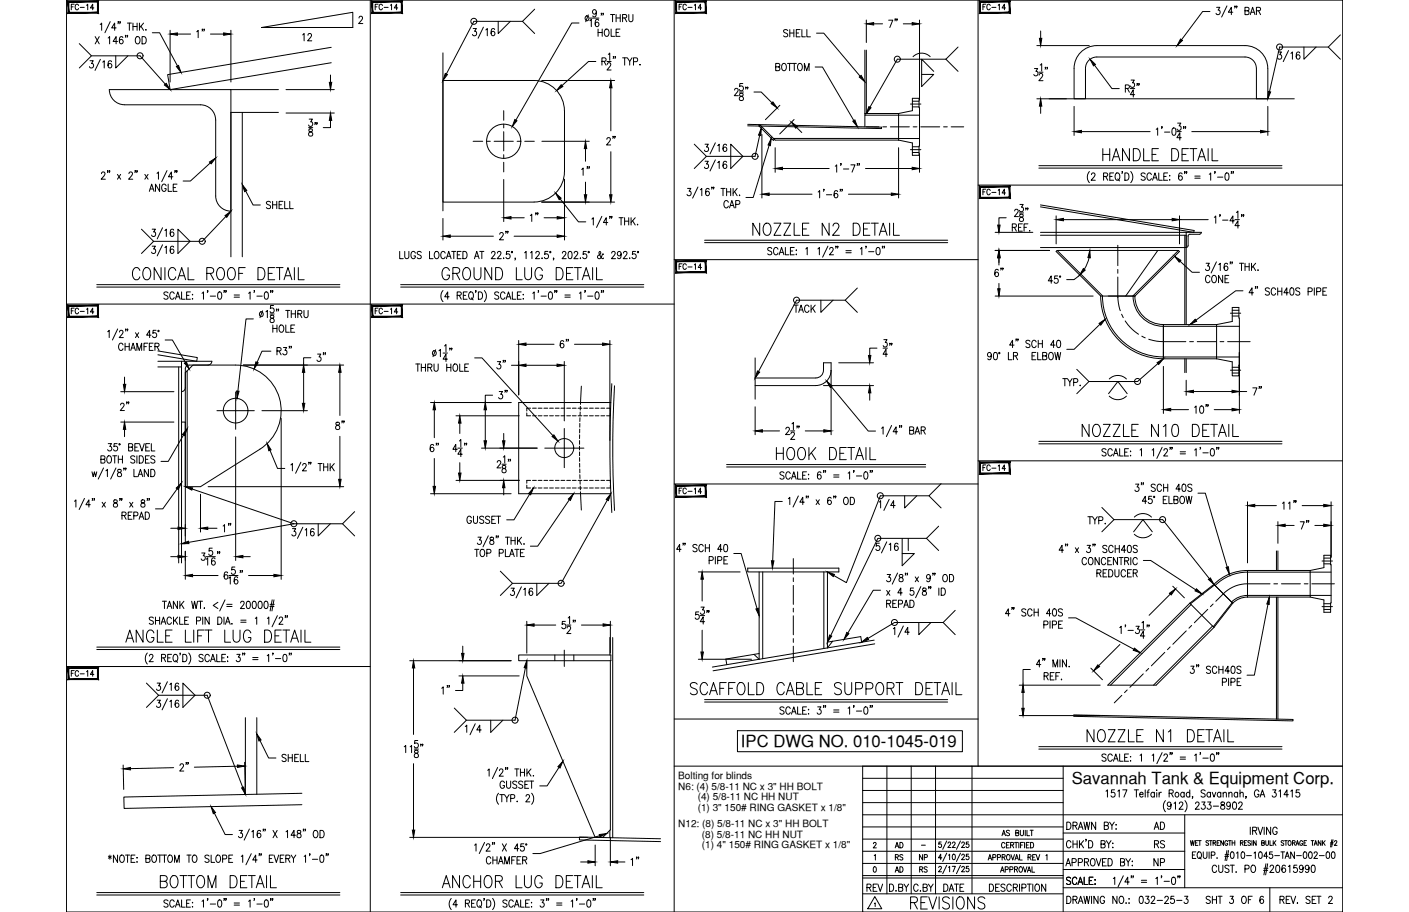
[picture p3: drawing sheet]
<svg xmlns="http://www.w3.org/2000/svg" width="432mm" height="279mm" viewBox="0 0 432 279" stroke-linecap="round" stroke-linejoin="round" font-family="sans-serif">
<defs><g id="words">
<g font-size="7.5">
<text x="229.7" y="73.4">NOZZLE N2 DETAIL</text>
<text x="330.9" y="135.1">NOZZLE N10 DETAIL</text>
<text x="237.1" y="142.2">HOOK DETAIL</text>
<text x="210.6" y="214.1">SCAFFOLD CABLE SUPPORT DETAIL</text>
<text x="332.3" y="228.6">NOZZLE N1 DETAIL</text>
<text x="278.3" y="279.8">REVISIONS</text>
</g>
<g font-size="7.1">
<text x="337.3" y="50.4">HANDLE DETAIL</text>
<text x="39.9" y="86.8">CONICAL ROOF DETAIL</text>
<text x="134.4" y="86.8">GROUND LUG DETAIL</text>
<text x="37.7" y="197.9">ANGLE LIFT LUG DETAIL</text>
<text x="48.3" y="273">BOTTOM DETAIL</text>
<text x="134.8" y="273">ANCHOR LUG DETAIL</text>
</g>
<g font-size="6.2">
<text x="157" y="74.8" transform="rotate(-90 157 74.8)">2&quot;</text>
<text x="151.3" y="114.3">3&quot;</text>
</g>
<g font-size="5.7">
<text x="271.3" y="9.5">7&quot;</text>
<text x="59.3" y="12.7">1&quot;</text>
<text x="98.4" y="43" transform="rotate(-90 98.4 43)">38&quot;</text>
<text x="184.9" y="45.5">2&quot;</text>
<text x="166.2" y="69.1" transform="rotate(-90 166.2 69.1)">1&quot;</text>
<text x="308.7" y="86.1" transform="rotate(-90 308.7 86.1)">6&quot;</text>
<text x="242.4" y="97">TACK</text>
<text x="175.3" y="107.9" transform="rotate(-90 175.3 107.9)">6&quot;</text>
<text x="96.3" y="111.8">3&quot;</text>
<text x="274.5" y="110.4" transform="rotate(-90 274.5 110.4)">34&quot;</text>
<text x="156.6" y="123.5" transform="rotate(-90 156.6 123.5)">3&quot;</text>
<text x="387.7" y="122.4" transform="rotate(-90 387.7 122.4)">7&quot;</text>
<text x="40.6" y="127" transform="rotate(-90 40.6 127)">2&quot;</text>
<text x="365.1" y="127.7">10&quot;</text>
<text x="106.5" y="133" transform="rotate(-90 106.5 133)">8&quot;</text>
<text x="135.5" y="139.7" transform="rotate(-90 135.5 139.7)">6&quot;</text>
<text x="67.4" y="164">1&quot;</text>
<text x="402.2" y="163.3" transform="rotate(-90 402.2 163.3)">7&quot;</text>
<text x="134.4" y="213.8">1&quot;</text>
<text x="54.3" y="237.4">2&quot;</text>
<text x="352.8" y="255.4">AD</text>
<text x="264.9" y="274.5">REV</text>
<text x="288.2" y="274.5">DATE</text>
</g>
<g font-size="5.3">
<text x="91.7" y="13.8">12</text>
<text x="239.2" y="12.3">SHELL</text>
<text x="236.7" y="22.9">BOTTOM</text>
<text x="181.7" y="55" transform="rotate(-90 181.7 55)">1&quot;</text>
<text x="320.3" y="87.8">45°</text>
<text x="142.2" y="161.6">GUSSET</text>
<text x="85.4" y="234.6">SHELL</text>
<text x="352.8" y="261.1">RS</text>
<text x="196.8" y="266.3" transform="rotate(-90 196.8 266.3)">1&quot;</text>
<text x="352.8" y="266.3">NP</text>
<text x="348.2" y="278">032-25-3</text>
<text x="368.7" y="278">SHT 3 OF 6</text>
</g>
<g font-size="5.1">
<text x="227.1" y="228.9">IPC DWG NO. 010-1045-019</text>
<text x="328.5" y="240.3">Savannah Tank &amp; Equipment Corp.</text>
</g>
<g font-size="4.9">
<text x="20.8" y="4.2">FC-14</text>
<text x="113.9" y="4.2">FC-14</text>
<text x="207.1" y="4.2">FC-14</text>
<text x="300.2" y="4.2">FC-14</text>
<text x="300.2" y="61">FC-14</text>
<text x="20.8" y="97.4">FC-14</text>
<text x="113.9" y="97.4">FC-14</text>
<text x="300.2" y="145.3">FC-14</text>
<text x="207.1" y="152.4">FC-14</text>
<text x="20.8" y="208.5">FC-14</text>
<text x="273.4" y="261.1">AD</text>
<text x="273.4" y="268.5">AD</text>
<text x="280.8" y="268.5">RS</text>
</g>
<g font-size="4.4">
<text x="207.1" y="83.6">FC-14</text>
<text x="273.4" y="264.6">RS</text>
<text x="280.8" y="264.6">NP</text>
</g>
<g font-size="3.1">
<text x="207.9" y="238.7">Bolting for blinds</text>
<text x="207.9" y="241.9">N6: (4) 5/8-11 NC x 3&quot; HH BOLT</text>
<text x="213.8" y="245.2">(4) 5/8-11 NC HH NUT</text>
<text x="213.8" y="248.5">(1) 3&quot; 150# RING GASKET x 1/8&quot;</text>
<text x="207.9" y="253.4">N12: (8) 5/8-11 NC x 3&quot; HH BOLT</text>
<text x="215.1" y="256.6">(8) 5/8-11 NC HH NUT</text>
<text x="215.1" y="259.9">(1) 4&quot; 150# RING GASKET x 1/8&quot;</text>
</g>
<text font-size="2.6" x="281.5" y="260">-</text>
</g></defs>
<!-- layer: 0 -->
<g fill="none" stroke="#000" stroke-width=".31">
<path d="M20.4 0h391.1v279.4h-391.1zM113.5 0v279.4M206.6 0v279.4M299.7 0v234.7M299.7 56.7h111.8M206.6 79.5h93.1M20.4 93.2h186.2M206.6 148.3h93.1M299.7 141.2h111.8M20.4 204.2h93.1M206.6 234.7h204.9M206.6 220.3h93.1"/>
<path d="M264.4 234.7v44.7M264.4 238.4h61.4M271.8 234.7v39.1M279.3 234.7v39.1M286.7 234.7v39.1M297.9 234.7v39.1M325.8 234.7v44.7M264.4 249.6h147.1M264.4 257.1h61.4M264.4 253.3h61.4M264.4 245.9h61.4M264.4 242.2h61.4"/>
<path d="M325.8 255.2h37.3M363.1 249.6v22.4M264.4 268.2h61.4M264.4 273.8h61.4M264.4 269h61.4M264.4 260.8h98.7M264.4 264.5h61.4M325.8 272h85.7M325.8 266.4h37.3"/>
</g>
<!-- layer: DIM -->
<g fill="none" stroke="#000" stroke-width=".31">
<path d="M24.3 13.4l3.7 3.7-3.7 3.7M27.6 18.6h1l-.6 .9a.67 .67 0 0 1 .6 1 .67 .67 0 0 1-1.2-.1M28 17.1h14.9l7.8 8.7M29.2 11.2l1.2 2.2M30.4 11.2l-1.2 2.2M30.7 7.5l.5-.4v2.2M30.8 18.2l-1.7 3.4M31.5 19l.4-.4v2.2M33.1 11.6l.5-.4v2.2M33.8 6.6l-1.6 3.4M34.2 18.9l-.5-.3a1.27 1.27 0 0 0 0 2.2 .65 .65 0 0 0 .6-.9 .65 .65 0 0 0-1.1-.1l-.1 .3M35.5 17.1v3.7l3.7-3.7"/>
<path d="M35.6 8.6h-1.4l.9-1.5v2.2M36 12.7h-1.3l.9-1.5v2.2M36.3 6.7h-.2h.2l-.2 .6M36.9 6.7h-.2h.2l-.2 .6M37.7 11.5l-.6-.3a1.27 1.27 0 0 0 .1 2.2 .65 .65 0 0 0 .5-.9 .65 .65 0 0 0-1-.1l-.1 .3M38.6 10.9h-.2h.2l-.2 .5M39 7.1h1.3M39.1 10.9h-.2h.2l-.2 .5M39.6 7.1v2.2M40.7 7.1v2.2M40.7 8.1h1.3M41.8 11.3l.2-.1a1.13 1.13 0 0 1 .9 1.1 1.13 1.13 0 0 1-.9 1.1 1.41 1.41 0 0 1-.2-2.1z"/>
<path d="M42 7.1v2.2M42.7 7.1v2.2M43.2 8l.8 1.3M43.5 11.2a1.13 1.13 0 0 1 1.3 1.1 1.13 1.13 0 0 1-1.3 1.1zM44 7.1l-1.3 1.5M44.6 9.2h.2zM46.7 10h2.2l5.5 10.2M52.1 9.3v15.8M54.4 10.4h4M64.5 10.4h4M70.8 9.3v15.8M80.2 8.4l27.9-4.6v4.6z"/>
<path d="M110 5.5l.4-.5h.3l.4 .4-.3 .8-.9 1h1.3M145 8.7h1l-.6 .9a.68 .68 0 0 1 .6 1 .68 .68 0 0 1-1.2-.1M148.1 8.3l-1.6 3.4M148.9 9.2l.4-.5v2.3M151.6 9.1l-.6-.4a1.27 1.27 0 0 0 .1 2.3 .64 .64 0 0 0 .7-.6 .64 .64 0 0 0-.6-.7 .64 .64 0 0 0-.7 .5M152.7 6.5v3.8l3.7-3.8M163.9 10.3l-3.8-3.8h-14.9l-8.4 16.2M163.9 2.8l-3.8 3.7M177.4 7h-2.2l-17.1 29.8M180.3 4.6l-.8 2.1M180.8 6.4l.4-.5v2.3M180.8 5.5h2.8"/>
<path d="M182.6 18.8h-2.2l-8.2 7.4M182.8 3.7a.6 .6 0 0 1-.7 .6 .6 .6 0 0 1-.5-.7l.5-.7a1.23 1.23 0 0 1 .7 1.2 1.23 1.23 0 0 1-.8 1.1l-.3-.3M183.3 8.9v2.2M183.3 10h1.3M183.5 6.2l-.6-.3a1.3 1.3 0 0 0 .1 2.3 .66 .66 0 0 0 .6-1 .66 .66 0 0 0-1.1-.1l-.1 .3M184.4 4.1h-.2h.2l-.2 .6M184.5 18.8l1-.1 .2-.8-1.2-.2v2.3M184.6 8.9v2.2M184.9 4.1h-.2h.2l-.2 .6M185.1 18.8l.6 1.2M185.5 9l.2-.1a1.13 1.13 0 0 1 1 1.1 1.13 1.13 0 0 1-1 1.1 1.41 1.41 0 0 1-.2-2.1zM186 18.8h1.3"/>
<path d="M186.1 19.7l.4-.5 .5 .1 .2 .3-.3 .8-.9 1h1.3M186.4 16.7l.5-.5v2.3M187.1 4.4h1.3M187.3 8.9v2.2h1.1M187.7 4.4v2.3M188.1 17.4h-.2h.2l-.2 .5M188.6 17.4h-.2h.2l-.2 .5M188.8 5.5h1.3M188.8 4.4v2.3M188.8 10h.7M190 8.9h-1.2v2.2h1.2M190.1 4.4v2.3"/>
<path d="M190.8 5.5l1.1-.1 .1-.7-1.2-.3v2.3M190.8 17.7h1.3M191.4 5.5l.7 1.2M191.4 17.7v2.3M192.3 17.7l.7 1.1v1.2M192.7 4.4v1.6l.6 .7 .6-.3 .1-2M193.7 17.7l-.7 1.1M194.1 18.9l1.1-.1 .2-.3-.2-.7-1.1-.1v2.3M196.1 19.7v.3zM250.2 10.2h2.3l11.1 13.2M265.5 6.1v6.9M267.7 7.3h2.8"/>
<path d="M276.8 7.3h2.7M279.8 17.4a3.7 3.7 0 0 1 5.3 0M281.8 6.1v24.6M289.9 18.1l3.7 3.8M289.9 18.1h-14.9l-8.4 14.8M293.6 14.4l-3.7 3.7M317.8 14h16M318.8 19.9l.4-.4v2.3M318.9 9.5v2.2M335.4 19.9l5.4 7.2h2.2M370.8 3.5h-2.2l-6.5 8.7M372.8 2.2h1l-.5 .9a.68 .68 0 0 1 .5 1 .68 .68 0 0 1-1.1 0"/>
<path d="M376 1.8l-1.6 3.4M377.8 3.7h-1.4l1-1.5v2.3M378.5 1.9h-.1h.1l-.1 .6M379.1 1.9h-.2h.2l-.2 .6M381.5 3.3l1.1-.1 .2-.3-.2-.6-1.1-.1v2.3l1.2-.2 .1-.6-.5-.4M383.2 4.5l.7-2.3 .7 2.3M383.4 3.7h.9M385 3.3l1.1-.1 .1-.7-1.2-.3v2.3M385.7 3.3l.6 1.2M391.7 15.9h1l-.5 .9a.67 .67 0 0 1 .5 1 .67 .67 0 0 1-1.2-.1M394.9 15.5l-1.6 3.4M395.6 16.3l.5-.4v2.2"/>
<path d="M398.3 16.2l-.5-.3a1.27 1.27 0 0 0 .1 2.2 .65 .65 0 0 0 .5-.9 .65 .65 0 0 0-1.1-.1l-.1 .3M399.6 14.4v3.7l3.7-3.7M410.8 18.1l-3.7-3.7h-14.9l-3.2 13.7M410.8 10.7l-3.7 3.7M87.7 27.5h14.7M87.7 34.6h14.7M101.3 36.9v2.2h-2.2M101.3 23v2.2M166 24.7h22.4M187.2 26.9v13.2M225.1 27.6l.4-.5h.3l.4 .4-.3 .7-.9 1.1h1.3M226.6 28.2h1.2"/>
<path d="M226.7 28.7v.6a.89 .89 0 0 1 1 .4 .89 .89 0 0 1-.1 1 .72 .72 0 0 1-1.1-.5 .72 .72 0 0 1 1-.8l.2-.5a.66 .66 0 0 0-1-.2zM227.6 25.6h-.9v.9a.7 .7 0 0 1 1 .1 .7 .7 0 0 1-.1 1 .7 .7 0 0 1-1-.2M228.6 26.8h-.1h.1l-.1 .5M229.2 26.8h-.2h.2l-.2 .5M231.1 28.2h2.2l3.3 3.3M239 32.3l-4.4 4.4M243.4 36.6l-4.4 4.4M244.1 39l1.6 1.6M249.8 20.5h2.3l9.6 16.4M286.2 21.9l-3.8-3.8v8.4l3.8-3.7h-3.8M317 21h1l-.5 .9a.68 .68 0 0 1 .5 1 .68 .68 0 0 1-1.2-.1M317.8 30.3h9"/>
<path d="M318.4 22.1h1.2M318.5 23l.3-.5h.4l.4 .4-.3 .8-.9 1h1.2M318.9 32.5v2.2M320.4 20.7h-.1h.1l-.1 .5M321 20.7h-.2h.2l-.2 .5M329.2 32.6v8.9M344.9 27.1l1-.1 .2-.3-.2-.6-1-.1v2.3M345.5 27.1l.6 1.2M346.4 27.1h1.3M346.6 24.5h1l-.5 .9a.68 .68 0 0 1 .5 1 .68 .68 0 0 1-1.2-.1M347.7 29h-1.3l.9-1.5v2.2M348.6 25.7h-.2h.2l-.2 .5"/>
<path d="M349.1 25.7h-.2h.2l-.2 .5M354.3 39.6l.5-.4v2.2M356.2 38.9h-.2h.2l-.2 .5M359.4 39.3l.5-.1a1.44 1.44 0 0 1 0 2.2h-.2a1.65 1.65 0 0 1-.3-2.1zM360.9 37.7h1l-.6 .9a.68 .68 0 0 1 .6 1 .68 .68 0 0 1-1.2-.1M362.8 38.9h-.2h.2l-.2 .5M363.4 38.9h-.2h.2l-.2 .5M388.5 32.6v8.9M31.1 53.2l.4-.5 .5 .1 .2 .3-.3 .7-.9 1.1h1.3M33.1 52.4h-.2h.2l-.2 .5M33.6 52.4h-.2h.2l-.2 .5M36 53.4l1 1.5"/>
<path d="M37 53.4l-1 1.5M39.5 53.2l.4-.5h.3l.4 .4-.3 .7-.9 1.1h1.3M41.5 52.4h-.2h.2l-.2 .5M42 52.4h-.1h.1l-.1 .5M44.4 53.4l1 1.5M45.4 53.4l-1 1.5M45.8 58.6l.7-2.2 .7 2.2M46 57.9h.9M48.1 53.1l.5-.4v2.2M48.9 56.4v2.2l-1.3-2.2v2.2M50.9 56.9a.7 .7 0 0 0-.8-.5 .7 .7 0 0 0-.5 .9v.5a.7 .7 0 0 0 .6 .8 .7 .7 0 0 0 .7-.8h-.4M51.2 52.3l-1.6 3.4"/>
<path d="M51.5 56.4v2.2h1.1M53 54.2h-1.4l.9-1.5v2.2M53.1 57.5h.7M53.7 52.4h-.2h.2l-.2 .5M54.3 52.4h-.2h.2l-.2 .5M54.3 56.4h-1.2v2.2h1.2M64.5 49.9l-6.1 5.6h-2.3M75.3 58.5l2.3 4.3h2.2M154.4 55v12.9M166.1 43.3h14.5M173 54.9v18.6M179.4 45.5v3.9"/>
<path d="M179.4 55.8v3.9M187.2 46.5v13.2M210.7 57.7h1l-.5 .9a.68 .68 0 0 1 .5 1 .68 .68 0 0 1-1.2-.1M212.8 44.2l3.7 3.7-3.7 3.7M213.9 57.3l-1.6 3.4M214.6 58.1l.5-.4v2.3M216.1 49.4h1l-.6 .8a.68 .68 0 0 1 .6 1.1 .68 .68 0 0 1-1.2-.1M216.1 44.2h1l-.6 .8a.68 .68 0 0 1 .6 1.1 .68 .68 0 0 1-1.2-.1M217.3 58l-.5-.3a1.29 1.29 0 0 0 .1 2.3 .66 .66 0 0 0 .5-1 .66 .66 0 0 0-1.1-.1l-.1 .3M218.2 57.4h-.1h.1l-.1 .5M218.8 57.4h-.2h.2l-.2 .5M219.2 49l-1.6 3.4"/>
<path d="M219.2 43.8l-1.6 3.4M219.9 49.8l.5-.4v2.2M219.9 44.6l.5-.4v2.2M220.9 57.7h1.3M221.6 57.7v2.3M222.7 49.7l-.6-.3a1.27 1.27 0 0 0 .1 2.2 .64 .64 0 0 0 .6-.6 .64 .64 0 0 0-.5-.6 .64 .64 0 0 0-.7 .5M222.7 44.5l-.6-.3a1.29 1.29 0 0 0 .1 2.2 .64 .64 0 0 0 .6-.6 .64 .64 0 0 0-.5-.6 .64 .64 0 0 0-.7 .5M222.7 57.7v2.3M222.7 58.8h1.2M223.9 57.7v2.3M223.9 44.2l3.8 3.7-3.8 3.7zM224.7 57.7v2.3"/>
<path d="M225.1 58.7l.8 1.3M225.9 57.7l-1.2 1.5M226.5 59.9h.2zM232.8 41.5l-1.4 6.4h-14.9M233.5 41.2v19.5M235.7 44.5l-4.9 16h-2.2M235.7 59.5h13.2M237.6 45.3v7.5M239.8 51.6h14.3M250.7 58.8l.5-.4v2.2M252.5 58.1h-.2h.2l-.2 .5M253.3 59.7h1.6"/>
<path d="M256 50.9l.4-.4v2.2M256.7 58.7l-.5-.3a1.27 1.27 0 0 0 0 2.2 .65 .65 0 0 0 .6-.9 .65 .65 0 0 0-1.1-.1l-.1 .3M257.6 58.1h-.2h.2l-.2 .5M257.8 50.2h-.2h.2l-.2 .5M258.1 58.1h-.1h.1l-.1 .5M258.5 51.8h1.6M260 59.5h13.2M260.8 50.5h1.2l-.9 2.2M262.8 50.2h-.1h.1l-.1 .5M263.4 50.2h-.2h.2l-.2 .5M265.2 51.6h14.3M275.4 45.3v15.4"/>
<path d="M281.8 47v5.8M318.4 51.5h74.5M318.4 50.8h74.5M331.4 40.3h21.1M333.9 52.6a2.58 2.58 0 0 0 0 3.4M334.5 53.5l.4-.5h.3l.4 .4-.3 .8-.9 1h1.3M338.2 54.1l1.1-.1 .2-.4-.2-.5-1.1-.1v2.2M338.8 54.1l.7 1.1M340.1 54.1h.7M341.3 53h-1.2v2.2h1.2M342.1 53.1l.2-.1a1.14 1.14 0 0 1 .9 1.1 1.14 1.14 0 0 1-.9 1.1 1.45 1.45 0 0 1-.2-2.1zM342.5 54.8l.6 .6"/>
<path d="M344 52.7h-.2h.2l-.2 .5M344.7 53a1.13 1.13 0 0 1 1.3 1.1 1.13 1.13 0 0 1-1.3 1.1zM346.5 52.6a2.58 2.58 0 0 1 0 3.4M351 53.3l-.5-.3-.8 .3 .2 .5 1 .6 .1 .5-.5 .3-.8-.3M352.8 53.5a.7 .7 0 0 0-.8-.5 .7 .7 0 0 0-.5 .8v.6a.7 .7 0 0 0 .5 .8 .7 .7 0 0 0 .8-.5M353.2 55.2l.7-2.2 .8 2.2M353.5 54.5h.9M355.1 53v2.2h1.1M356.7 54.1h.7M356.9 40.5h1.6M357.8 53h-1.1v2.2h1.1M358.5 53.7v.3z"/>
<path d="M358.5 55v.2zM360.7 40.3h1.3M362 42.2h-1.3l.9-1.5v2.2M362.3 53.3l-.6-.3a1.29 1.29 0 0 0 .1 2.2 .64 .64 0 0 0 .6-.6 .64 .64 0 0 0-.5-.6 .64 .64 0 0 0-.7 .5M363.2 52.7h-.2h.2l-.2 .5M363.7 52.7h-.2h.2l-.2 .5M365.2 40.3h21.1M366.2 54h1.6M366.2 54.6h1.6M370.6 53.4l.4-.4v2.2M372.4 52.7h-.2h.2l-.2 .5M373.1 54.3h1.7"/>
<path d="M375.6 53.1l.5-.1a1.44 1.44 0 0 1 0 2.2h-.2a1.64 1.64 0 0 1-.3-2.1zM377.5 52.7h-.2h.2l-.2 .5M378 52.7h-.2h.2l-.2 .5M43.3 70.2l3.8 3.7-3.8 3.8M46.6 75.4h1l-.5 .9a.68 .68 0 0 1 .5 1 .68 .68 0 0 1-1.2-.1M46.6 70.2h1l-.5 .9a.68 .68 0 0 1 .5 1 .68 .68 0 0 1-1.2-.1M49.8 75l-1.6 3.4M49.8 69.8l-1.6 3.4M50.5 75.8l.5-.4v2.3M50.5 70.6l.5-.4v2.3M53.2 75.7l-.5-.3a1.3 1.3 0 0 0 .1 2.3 .65 .65 0 0 0 .5-1 .65 .65 0 0 0-1.1-.1v.3M53.2 70.5l-.5-.3a1.3 1.3 0 0 0 .1 2.3 .66 .66 0 0 0 .5-1 .66 .66 0 0 0-1.1-.1v.3"/>
<path d="M54.5 70.2l3.8 3.7-3.8 3.8zM69.2 66.3l-7.2 7.6h-14.9M82.9 62l-.4-.3-.9 .3 .2 .5 .9 .4 .2 .7a.74 .74 0 0 1-1.3 0M83.5 61.7v2.2M83.5 62.7h1.3M84.8 61.7v2.2M85.5 62.7h.8M86.7 61.7h-1.2v2.2h1.2M87.2 61.7v2.2h1.1M88.8 61.7v2.2h1.1M122.5 77v2.2h1.1M124 77v1.6l.6 .6 .6-.3 .1-1.9"/>
<path d="M127.3 77.6a.7 .7 0 0 0-.8-.6 .7 .7 0 0 0-.6 .9v.5a.7 .7 0 0 0 .7 .9 .7 .7 0 0 0 .7-.9h-.4M129.1 77.3l-.4-.3-.9 .3 .2 .6 .9 .4 .2 .3v.3l-.4 .3-.9-.3M131.6 77v2.2h1.1M133.5 77.1l.1-.1a1.13 1.13 0 0 1 1 1.1 1.13 1.13 0 0 1-1 1.1 1.39 1.39 0 0 1-.1-2.1zM135.7 66.9v6.6M136.4 77.6a.7 .7 0 0 0-.8-.6 .7 .7 0 0 0-.5 .9v.5a.7 .7 0 0 0 .5 .8 .7 .7 0 0 0 .8-.5M136.8 79.2l.7-2.2 .7 2.2M137.1 78.5h.9M138 72.4h13.2M138.4 77h1.3M139.1 77v2.2M140.1 78.1h.8"/>
<path d="M141.3 77h-1.2v2.2M141.9 77a1.13 1.13 0 0 1 1.3 1.1 1.13 1.13 0 0 1-1.3 1.1zM145.4 79.2l.7-2.2 .7 2.2M145.7 78.5h.9M147 77h1.3M147.7 77v2.2M150.6 77.6l.4-.6h.4l.3 .4-.3 .8-.9 1h1.3M152.4 77.6l.4-.6 .6 .1 .1 .3-.2 .8-.9 1h1.2M156.1 77h-.8l-.1 1a.7 .7 0 0 1 1 0 .7 .7 0 0 1-.1 1 .7 .7 0 0 1-1-.2M156.6 66.7h4.1M156.7 77.1h.3v.3h-.3zM157.5 72.4h13.3"/>
<path d="M160.8 77.4l.4-.4v2.2M162.6 77.4l.4-.4v2.2M164.2 77.6l.4-.6h.3l.4 .4-.3 .8-.9 1h1.3M166 61.9h22.4M166.7 66.7h4.1M167.9 77h-.9l-.1 1a.7 .7 0 0 1 1 0 .7 .7 0 0 1-.1 1 .7 .7 0 0 1-1-.2M168.5 77.1h.3v.3h-.3zM171.7 60.9l5.6 7.1h2.2M172.3 77.6l.4-.6h.4l.3 .4-.2 .8-.9 1h1.2M174.3 77.1l.5-.1a1.42 1.42 0 0 1 0 2.2h-.2a1.62 1.62 0 0 1-.3-2.1zM176 77.6l.3-.6h.4l.4 .4-.3 .8-.9 1h1.2M179.7 77h-.9l-.1 1a.69 .69 0 0 1 1 0 .69 .69 0 0 1-.1 1 .69 .69 0 0 1-1-.2"/>
<path d="M180.3 77.1h.2v.3h-.2zM181.4 67.1l.4-.4v2.2M184.4 66.3l-1.6 3.4M184.9 78l-.2-.2-.9 1.4h-.3l-.4-.4 .1-.4 .8-.6 .1-.5-.3-.3-.2 .3 .2 .9 .7 .9 .3 .1 .1-.2M186.3 68.2h-1.4l.9-1.5v2.2M187 66.4h-.2h.2l-.2 .5M187.5 77.6l.3-.6 .6 .1 .1 .3-.2 .8-.9 1h1.2M187.5 66.4h-.2h.2l-.2 .5M189.7 66.7h1.3M190.3 66.7v2.2M190.4 77.8a.6 .6 0 0 1-.7 .6 .6 .6 0 0 1-.5-.7l.5-.7a1.21 1.21 0 0 1 .7 1.2 1.21 1.21 0 0 1-.8 1l-.3-.3M191.1 77.6l.3-.6 .6 .1 .2 .3-.3 .8-.9 1h1.3"/>
<path d="M191.4 66.7v2.2M191.4 67.8h1.3M192.7 66.7v2.2M193 79v.2zM193.4 66.7v2.2M193.9 67.6l.8 1.3M194.7 66.7l-1.3 1.5M194.8 77h-.9l-.1 1a.7 .7 0 0 1 1 0 .7 .7 0 0 1-.1 1 .7 .7 0 0 1-1-.2M195.4 77.1h.2v.3h-.2zM195.4 68.7v.2zM215.9 74.3h74.5M215.9 73.6h74.5"/>
<path d="M223.2 62a.7 .7 0 0 0-.8-.5 .7 .7 0 0 0-.6 .8v.5a.7 .7 0 0 0 .6 .9 .7 .7 0 0 0 .8-.5M223.6 63.7l.7-2.3 .7 2.3M223.8 62.9h.9M225.5 62.6l1-.1 .2-.8-1.2-.3v2.3M236.5 76.2a.66 .66 0 0 0-.7-.4 .66 .66 0 0 0-.5 .6l1.2 1v.3l-.4 .4-.8-.4M238.4 76.4a.7 .7 0 0 0-.8-.6 .7 .7 0 0 0-.5 .9v.5a.7 .7 0 0 0 .5 .9 .7 .7 0 0 0 .8-.6M238.8 78.1l.7-2.3 .7 2.3M239.1 77.3h.9M240.7 75.8v2.3h1.1M242.2 76.9h.8M243.4 75.8h-1.2v2.3h1.2M244 76.6v.2z"/>
<path d="M244 77.9v.2zM246.9 76.3l.5-.5v2.3M250.6 76.3l.5-.5v2.3M253.7 75.4l-1.6 3.4M254.3 76.4l.3-.6 .6 .1 .1 .4-.2 .7-.9 1.1h1.2M256.2 75.5h-.1h.1l-.1 .5M256.8 75.5h-.2h.2l-.2 .5M259.2 76.8h1.7M259.2 77.4h1.7M263.7 76.3l.4-.5v2.3M265.5 75.5h-.2h.2l-.2 .5M266.2 77.1h1.6"/>
<path d="M268.7 75.9l.5-.1a1.41 1.41 0 0 1 0 2.3h-.2a1.58 1.58 0 0 1-.3-2.2zM270.6 75.5h-.2h.2l-.2 .5M271.1 75.5h-.2h.2l-.2 .5M305 76.7h16.6M305 71.2h11.5M306.1 79v2.2M308.4 66.7h-2.3v2.3M310.2 69.7l1.1-.1 .2-.4-.2-.5-1.1-.1v2.2M310.9 69.7l.6 1.1M311 64.6l.3-.5h.4l.3 .4-.2 .8-.9 1.1h1.2M312.1 69.7h.7M312.4 65.2h1.3"/>
<path d="M312.6 62.6h1l-.6 .9a.67 .67 0 0 1 .6 1 .67 .67 0 0 1-1.2-.1M312.6 65.7v.7a.89 .89 0 0 1 .9 .3 .89 .89 0 0 1 0 1 .72 .72 0 0 1-1.1-.5 .72 .72 0 0 1 .9-.7l.3-.6a.62 .62 0 0 0-1-.2zM313.3 68.6h-1.2v2.2h1.2M313.8 69.7h.8M314.5 63.8h-.2h.2l-.2 .5M315 63.8h-.2h.2l-.2 .5M315 68.6h-1.2v2.2M315.6 70.6v.2zM323.7 66.1v8.6M324 76.7l-.3 .3M325.9 67.3h33.3M333.8 78.9l-.6 1.9-.9 1.7"/>
<path d="M361.1 76.7l.4 .3M361.5 66.1v8.6M361.5 67.3h8.8M372.1 66.6l.5-.4v2.2M373.9 65.8h-.1h.1l-.1 .6M374.7 67.4h1.6M378.3 67.6h-1.4l.9-1.4v2.2M378.5 67.3h1.3M378.9 65.1l.5-.4v2.2M379.8 69.1h-1.3l.9-1.5v2.3M380.6 65.8h-.2h.2l-.2 .6M381.2 65.8h-.2h.2l-.2 .6"/>
<path d="M29.7 87.2h74.5M29.7 87.9h74.5M51.5 89.7l-.5-.3-.8 .3 .2 .6 1 .5 .1 .6-.5 .3-.8-.3M53.4 90a.7 .7 0 0 0-.9-.6 .7 .7 0 0 0-.5 .9v.5a.7 .7 0 0 0 .5 .9 .7 .7 0 0 0 .9-.6M53.8 91.7l.7-2.3 .7 2.3M54 90.9h.9M55.6 89.4v2.3h1.1M57.2 90.5h.7M58.4 89.4h-1.2v2.3h1.2M59 90.2v.2zM59 91.5v.2zM61.9 89.9l.5-.5v2.3"/>
<path d="M63.7 89.1h-.2h.2l-.2 .5M64.4 90.7h1.7M67 89.5l.4-.1a1.4 1.4 0 0 1 0 2.3h-.2a1.6 1.6 0 0 1-.2-2.2zM68.8 89.1h-.2h.2l-.2 .5M69.3 89.1h-.2h.2l-.2 .5M71.8 90.4h1.6M71.8 91h1.6M76.2 89.9l.4-.5v2.3M77.6 97.7h-2.2l-2.5 22.1M78 89.1h-.2h.2l-.2 .5M78.7 90.7h1.6M80.5 95.2l-.8 2.1"/>
<path d="M81.3 89.5l.4-.1a1.4 1.4 0 0 1 0 2.3h-.2a1.58 1.58 0 0 1-.2-2.2zM81.5 95.5l.4-.4v2.2M82.8 96.2h1.2M82.9 96.7v.6a.82 .82 0 0 1 1 .5 .82 .82 0 0 1-.3 1 .72 .72 0 0 1-.9-.7 .72 .72 0 0 1 1-.7l.2-.5a.66 .66 0 0 0-1-.2zM83.1 89.1h-.2h.2l-.2 .5M83.6 89.1h-.2h.2l-.2 .5M83.6 99.6v2.2M83.8 93.6h-.9l-.1 1a.7 .7 0 0 1 1.1 0 .7 .7 0 0 1-.1 1 .7 .7 0 0 1-1-.2M84.8 94.8h-.1h.1l-.1 .5M84.9 99.6v2.2M85.4 94.8h-.2h.2l-.2 .5M85.9 99.7l.2-.1a1.13 1.13 0 0 1 .9 1.1 1.13 1.13 0 0 1-.9 1.1 1.41 1.41 0 0 1-.2-2.1z"/>
<path d="M87.5 95.1h1.3M87.6 99.6v2.2h1.1M88.2 95.1v2.2M89.3 95.1v2.2M89.3 96.2h1.2M90.3 99.6h-1.2v2.2h1.2M90.5 95.1v2.2M91.3 96.2l1.1-.1 .1-.4-.1-.5-1.1-.1v2.2M91.9 96.2l.6 1.1M93.2 95.1v1.6l.5 .6 .6-.3 .1-1.9M122.8 87.2h74.5M122.8 87.9h74.5"/>
<path d="M135.8 89a2.57 2.57 0 0 0 0 3.4M137.6 90.9h-1.3l.9-1.5v2.3M140.1 90.5l1.1-.1 .2-.3-.2-.6-1.1-.1v2.3M140.7 90.5l.7 1.2M142 90.5h.7M143.2 89.4h-1.2v2.3h1.2M144 89.5l.2-.1a1.14 1.14 0 0 1 .9 1.2 1.14 1.14 0 0 1-.9 1.1 1.43 1.43 0 0 1-.2-2.2zM144.4 91.2l.6 .7M145.9 89.1h-.2h.2l-.2 .5M146.6 89.4a1.13 1.13 0 0 1 1.3 1.2 1.13 1.13 0 0 1-1.3 1.1zM148.4 89a2.57 2.57 0 0 1 0 3.4M152.8 89.7l-.4-.3-.8 .3 .2 .6 1 .5v.6l-.4 .3-.8-.3"/>
<path d="M154.7 90a.7 .7 0 0 0-.8-.6 .7 .7 0 0 0-.5 .9v.5a.7 .7 0 0 0 .5 .9 .7 .7 0 0 0 .8-.6M155.1 91.7l.7-2.3 .8 2.3M155.4 90.9h.9M157 89.4v2.3h1.1M158.6 90.5h.7M159.7 89.4h-1.1v2.3h1.1M160.4 90.2v.2zM160.4 91.5v.2zM163.3 89.9l.4-.5v2.3M165.1 89.1h-.2h.2l-.2 .5M165.8 90.7h1.6M168.3 89.5l.5-.1a1.44 1.44 0 0 1 0 2.3h-.2a1.58 1.58 0 0 1-.3-2.2z"/>
<path d="M170.1 89.1h-.2h.2l-.2 .5M170.7 89.1h-.2h.2l-.2 .5M173.1 90.4h1.7M173.1 91h1.7M177.5 89.9l.5-.5v2.3M179.4 89.1h-.2h.2l-.2 .5M180.1 90.7h1.6M182.6 89.5l.5-.1a1.4 1.4 0 0 1 0 2.3h-.2a1.6 1.6 0 0 1-.3-2.2zM184.4 89.1h-.2h.2l-.2 .5M185 89.1h-.2h.2l-.2 .5M251.6 92v3.7l3.7-3.7M259 92h-14.9l-11.6 21.8"/>
<path d="M262.7 88.2l-3.7 3.8 3.7 3.7M305 90.7h30M306.1 86.8v1.7M330.9 84.2l-1.8 1.4-2.2 .1M337.1 99.4l-7.9 7.6h-2.3M361.6 80l3.7 3.4h2.3M369.6 80.6h1l-.5 .9a.68 .68 0 0 1 .5 1 .68 .68 0 0 1-1.2-.1M370.8 84.9a.7 .7 0 0 0-.8-.5 .7 .7 0 0 0-.6 .8v.5a.7 .7 0 0 0 .6 .9 .7 .7 0 0 0 .8-.5M371.7 84.5l.2-.1a1.14 1.14 0 0 1 .9 1.1 1.14 1.14 0 0 1-.9 1.1 1.42 1.42 0 0 1-.2-2.1zM372.8 80.2l-1.6 3.4M373.5 81.1l.5-.5v2.3M374.7 84.4v2.2l-1.3-2.2v2.2"/>
<path d="M375.4 85.4h.7M376.2 81l-.5-.4a1.29 1.29 0 0 0 .1 2.3 .66 .66 0 0 0 .5-1 .66 .66 0 0 0-1.1-.1l-.1 .3M376.6 84.4h-1.2v2.2h1.2M377.1 80.3h-.2h.2l-.2 .6M377.7 80.3h-.2h.2l-.2 .6M379.8 80.6h1.3M380.5 80.6v2.3M380.9 89.1h-2.2l-12.2 9M381.6 80.6v2.3M381.6 81.7h1.2M382.8 80.6v2.3M383.5 80.6v2.3"/>
<path d="M384 81.6l.8 1.3M384.1 89.7h-1.3l.9-1.5v2.2M384.8 80.6l-1.3 1.5M384.9 87.9h-.2h.2l-.2 .5M385.4 87.9h-.2h.2l-.2 .5M385.5 82.7v.2zM389 88.5l-.4-.3-.8 .3 .1 .5 1 .6 .1 .5-.4 .3-.8-.3M390.9 88.7a.7 .7 0 0 0-.8-.5 .7 .7 0 0 0-.5 .8v.6a.7 .7 0 0 0 .5 .8 .7 .7 0 0 0 .8-.5M391.6 88.2v2.2M391.6 89.2h1.2M392.8 88.2v2.2M394.8 89.7h-1.3l.9-1.5v2.2"/>
<path d="M395.5 88.3l.5-.1a1.4 1.4 0 0 1 0 2.2h-.2a1.59 1.59 0 0 1-.3-2.1zM398.3 88.5l-.4-.3-.8 .3 .2 .5 1 .6v.5l-.4 .3-.8-.3M400.9 89.3l1.1-.1 .1-.8-1.2-.2v2.2M402.8 88.2v2.2M403.5 89.3l1.1-.1 .1-.8-1.2-.2v2.2M405.4 89.2h.7M406.6 88.2h-1.2v2.2h1.2M33 101.6l.5-.4v2.2M36.1 100.8l-1.6 3.4M36.6 101.7l.4-.5 .5 .1 .2 .3-.3 .8-.9 1h1.3M37 120h16.3M37.7 105.7a.7 .7 0 0 0-.8-.6 .7 .7 0 0 0-.6 .9v.5a.7 .7 0 0 0 .6 .9 .7 .7 0 0 0 .8-.6"/>
<path d="M38.2 115.5v2.3M38.3 105.1v2.3M38.3 106.2h1.3M38.6 100.9h-.2h.2l-.2 .5M39.2 100.9h-.2h.2l-.2 .5M39.6 105.1v2.3M40.1 107.4l.7-2.3 .7 2.3M40.3 106.6h.9M41.5 101.9l1 1.5M42 107.4v-2.3l.7 2.3 .7-2.3v2.3M42.5 101.9l-1 1.5M44.1 106.2h.8"/>
<path d="M45.3 105.1h-1.2v2.3M45.8 106.2h.7M46.3 102.7h-1.4l.9-1.5v2.2M46.9 105.1h-1.1v2.3h1.1M47.5 106.2l1.1-.1 .1-.8-1.2-.2v2.3M47.8 101.2h-.9l-.1 1a.7 .7 0 0 1 1.1 0 .7 .7 0 0 1-.1 1 .7 .7 0 0 1-1-.2M48.1 106.2l.6 1.2M48.4 101.2h.3v.4h-.3zM50.6 104.2h2.2l4 6.9M74.5 111.8h30.8M83 107.6h-2.7l-1.5 3.4M83.6 100.6h1.3"/>
<path d="M84.9 107.5l1.1-.1 .1-.7-1.2-.2v2.2M85.5 107.5l.6 1.2M86.9 106.5h1l-.6 .8a.69 .69 0 0 1 .6 1.1 .69 .69 0 0 1-1.2-.1M88.8 106.2h-.2h.2l-.2 .5M89.1 100.6h.8M89.3 106.2h-.2h.2l-.2 .5M93 114.1v9.5M95.3 109.6h-2.3v2.2M104.2 114.1v13.2M127.4 111.5h1.3M128 111.5v2.2M129.1 111.5v2.2"/>
<path d="M129.1 112.6h1.3M130.4 111.5v2.2M131.1 112.6l1.1-.1 .2-.4-.2-.5-1.1-.1v2.2M131.7 112.6l.7 1.1M133 111.5v1.6l.6 .6 .6-.3 .1-1.9M133.5 107.1l-.8 2.2M134.5 107.5l.5-.5v2.3M135.8 108.2h1.3M136.2 106l.5-.4v2.2M136.9 112.6h1.3M136.9 111.5v2.2M137.1 110h-1.3l.9-1.5v2.3"/>
<path d="M137.9 106.7h-.1h.1l-.1 .6M138.2 111.5v2.2M138.5 106.7h-.2h.2l-.2 .6M139.2 111.6l.1-.1a1.14 1.14 0 0 1 1 1.1 1.14 1.14 0 0 1-1 1.1 1.45 1.45 0 0 1-.1-2.1zM140.9 111.5v2.2h1.1M142.4 112.6h.8M143.6 111.5h-1.2v2.2h1.2M145.5 109.6h2.2l21.8 23.9M156.7 111.9h2.3M159 104.3v16.7M161.2 111.9h9.5M161.2 105.5h8.6"/>
<path d="M172.9 110.7v18.2M176.1 105.5h8.6M186.9 104.3v30.7M252.4 118.1h15.3M254.7 113.5v19.7M254.8 118.5l11.3 13.6h2.2M257 111.1h10.7M268.8 106.7h-2.3v2.2M303.8 108.7a.6 .6 0 0 1-.8 .5 .6 .6 0 0 1-.3-.9 .6 .6 0 0 1 1 0l.1 .4a1.08 1.08 0 0 1-.7 1.5l-.4-.3M304.7 108.1l.5-.1a1.44 1.44 0 0 1 0 2.2h-.2a1.65 1.65 0 0 1-.3-2.1zM306.1 108h.3v.3h-.3zM309 108v2.2h1.1"/>
<path d="M310.6 109l1.1-.1 .1-.7-1.2-.2v2.2M310.8 105.7h-1.4l.9-1.5v2.3M311.2 109l.6 1.2M311.5 103.9h-.2h.2l-.2 .6M312 103.9h-.2h.2l-.2 .6M315.6 104.6l-.4-.4-.8 .4 .2 .5 1 .5v.6l-.4 .3-.8-.3M316.3 109h.7M317.5 108h-1.2v2.2h1.2M317.5 104.8a.7 .7 0 0 0-.8-.5 .7 .7 0 0 0-.5 .8v.5a.7 .7 0 0 0 .5 .9 .7 .7 0 0 0 .8-.5M318 108v2.2h1.1M318.2 104.2v2.3M318.2 105.3h1.2"/>
<path d="M319.4 104.2v2.3M319.5 109l1.1-.1 .1-.7-1.2-.2v2.2l1.2-.2 .1-.5-.4-.5M321.7 108.1l.2-.1a1.14 1.14 0 0 1 .9 1.1 1.14 1.14 0 0 1-.9 1.1 1.46 1.46 0 0 1-.2-2.1zM323.3 108l.4 2.2 .4-2.2 .5 2.2 .5-2.2M323.3 105.7h-1.3l.9-1.5v2.3M324.1 104.4l.4-.2a1.4 1.4 0 0 1 0 2.3h-.2a1.59 1.59 0 0 1-.2-2.1zM325.7 116h1.3M326.3 116v2.2M327.1 116l.8 1.1v1.1M328.6 116l-.7 1.1M329 117.2l1.1-.1 .2-.4-.2-.6-1.1-.1v2.2M330 113.2l3.7 3.7"/>
<path d="M331 118v.2zM333.7 116.9l-3.7 3.7M339.9 116.1a3.7 3.7 0 0 1 5.3 0M354.9 111.4l-6.3 5.5h-14.9M356.5 112.2v14.5M363.5 116.5v4.6M365.8 120h11.8M379.8 108v18.7M379.8 120h2.3M33.1 139.7l.2-.1a1.14 1.14 0 0 1 .9 1.2 1.14 1.14 0 0 1-.9 1.1 1.43 1.43 0 0 1-.2-2.2zM33.2 135.9h1l-.6 .9a.67 .67 0 0 1 .6 1 .67 .67 0 0 1-1.2-.1M34.5 139.6h1.3"/>
<path d="M35.2 139.6v2.3M35.9 135.9h-.9l-.1 1a.69 .69 0 0 1 1 0 .69 .69 0 0 1-.1 1 .69 .69 0 0 1-1-.2M36.3 139.6v2.3M36.5 136h.2v.3h-.2zM37 129.3h16.3M37.5 139.6v2.3M38.2 131.5v2.3M39.4 137l1.1-.1 .2-.3-.2-.6-1.1-.1v2.3l1.2-.3 .1-.5-.5-.4M41.3 140l-.4-.4-.9 .4 .2 .5 1 .5 .1 .6-.4 .3-.9-.3M41.3 137h.7M42 139.6v2.3M42.5 135.9h-1.2v2.3h1.2"/>
<path d="M42.7 139.6a1.13 1.13 0 0 1 1.3 1.2 1.13 1.13 0 0 1-1.3 1.1zM42.8 135.9l.7 2.3 .7-2.3M44.7 137h.7M45.8 139.6h-1.2v2.3h1.2M45.8 135.9h-1.1v2.3h1.1M46.4 135.9v2.3h1.1M47.5 140l-.5-.4-.8 .4 .2 .5 1 .5 .1 .6-.5 .3-.8-.3M56.2 133.3l-4.6 8.1h-2.3M72.2 133.9v37.8M80.3 125.8h13.9M82.7 138l2.3 5.5h2.3M86.2 128.1v49.4"/>
<path d="M104.2 133.7v13.2M131.9 123.3h24.7M133.1 125.5v8.6M139.7 127.4h19.4M140.1 137.6h-1.3l.9-1.4v2.2M140.3 137.3h1.4M140.8 135.1l.4-.4v2.2M140.9 129.6v3.2M141.7 139.1h-1.4l.9-1.5v2.3M142.5 135.8h-.2h.2l-.2 .6M143 135.8h-.1h.1l-.1 .6M147.6 137.3h17"/>
<path d="M148.7 125.5v9.5M151 121.1h-2.3v2.2M154.4 132.8v2.2M231.4 124.6v8.6M233.6 132h5.3M240.8 131.4l.4-.5h.4l.3 .4-.2 .8-1 1h1.3M242.3 132h1.3M242.4 132.9l.3-.5 .6 .1 .2 .3-.3 .8-.9 1h1.3M242.7 129.8l.4-.4v2.3M244.4 130.6h-.2h.2l-.2 .5M244.9 130.6h-.2h.2l-.2 .5M246.8 132h5.7"/>
<path d="M266.5 120.4v2.2M270.2 131.2l.4-.4v2.2M273.2 130.3l-1.6 3.5M275.1 132.3h-1.4l.9-1.5v2.2M275.8 130.5h-.2h.2l-.2 .5M276.3 130.5h-.2h.2l-.2 .5M278.8 131.8l1-.1 .2-.7-1.2-.2v2.2l1.2-.2v-.5l-.4-.5M280.4 133l.7-2.2 .7 2.2M280.7 132.3h.9M282.3 131.8l1.1-.1 .2-.3-.2-.5-1.1-.1v2.2M282.9 131.8l.7 1.2M318.4 135.2h74.5"/>
<path d="M318.4 136h74.5M339 137.8l-.5-.3-.8 .3 .2 .5 1 .5 .1 .6-.5 .3-.8-.3M339.7 120.6l2.9-3.7 2.8 3.7M339.9 121.4a3.7 3.7 0 0 0 5.3 0M340.9 138a.7 .7 0 0 0-.9-.5 .7 .7 0 0 0-.5 .8v.5a.7 .7 0 0 0 .5 .9 .7 .7 0 0 0 .9-.6M341.2 139.7l.7-2.2 .8 2.2M341.5 138.9h.9M343.1 137.5v2.2h1.1M344.7 138.5h.7M345.8 137.5h-1.1v2.2h1.1M346.5 138.2v.2zM346.5 139.5v.2z"/>
<path d="M349.4 137.9l.4-.4v2.2M353.1 137.9l.4-.4v2.2M356.2 137l-1.7 3.4M356.7 138l.4-.5 .5 .1 .2 .3-.3 .7-.9 1.1h1.3M358.8 125.5h5.4M361.7 138.4h1.6M361.7 139h1.6M366.1 137.9l.5-.4v2.2M368.6 138.7h1.7M371.2 137.6l.4-.1a1.4 1.4 0 0 1 0 2.2h-.1a1.59 1.59 0 0 1-.3-2.1zM372.1 125.5h5.5M22.8 153.6l.5-.5v2.3"/>
<path d="M25.9 152.7l-1.6 3.4M27.7 154.6h-1.4l.9-1.5v2.3M28.2 144.5l.4 1.5 .3-1.5 .4 1.5 .4-1.5M28.4 152.8h-.2h.2l-.2 .6M29 152.8h-.2h.2l-.2 .6M30.9 140.7l1.1-.1 .2-.3-.2-.6-1.1-.1v2.3l1.2-.2 .1-.6-.5-.4M31.3 153.9l1 1.5M31.7 143.4l-1.6 3.4M32.3 153.9l-1 1.5M32.4 144.2l.5-.4v2.2M34.9 153.2v.7a.89 .89 0 0 1 .9 .4 .89 .89 0 0 1 0 1 .72 .72 0 0 1-1.1-.5 .72 .72 0 0 1 1-.8l.2-.5a.66 .66 0 0 0-1-.3zM35.5 143.4l-1.6 3.4"/>
<path d="M36.2 143.9v.6a.89 .89 0 0 1 .9 .4 .89 .89 0 0 1 0 1 .72 .72 0 0 1-1.2-.5 .72 .72 0 0 1 1-.7l.2-.6a.64 .64 0 0 0-.9-.2zM36.3 140.7h1.2M36.8 152.8h-.1h.1l-.1 .6M37.4 152.8h-.2h.2l-.2 .6M37.4 157.9l1.1-.1 .2-.3-.2-.5-1.1-.1v2.2M38 157.9l.7 1.2M38.1 143.5h-.2h.2l-.2 .5M38.6 143.5h-.2h.2l-.2 .5M39.3 157.9h.7M39.7 153.9l1 1.5M40.4 156.9h-1.1v2.2h1.1M40.7 153.9l-1 1.5"/>
<path d="M41 158l1.1-.1 .2-.3-.2-.6-1.1-.1v2.2M41 143.8v2.2h1.1M42.3 146l.7-2.2 .8 2.2M42.6 145.3h.9M42.6 159.1l.7-2.2 .8 2.2M42.9 158.3h.9M43.3 153.2v.7a.89 .89 0 0 1 1 .4 .89 .89 0 0 1 0 1 .72 .72 0 0 1-1.2-.5 .72 .72 0 0 1 1-.8l.2-.5a.66 .66 0 0 0-1-.3zM44.5 156.9a1.13 1.13 0 0 1 1.3 1.1 1.13 1.13 0 0 1-1.3 1.1zM44.6 140.7h.7M45.3 152.8h-.2h.2l-.2 .6M45.5 143.8v2.2l-1.3-2.2v2.2M45.8 152.8h-.2h.2l-.2 .6"/>
<path d="M46.2 143.8a1.13 1.13 0 0 1 1.3 1.1 1.13 1.13 0 0 1-1.3 1.1zM54.3 149.7l-4.4 6.2h-2.3M58.9 149.8l31.2 10.7M61.4 151.4v11.6M63.8 149.1h41.5M89.1 142.4l.5-.4v2.3M92.2 141.6l-1.6 3.4M92.8 142.5l.3-.5 .6 .1 .2 .3-.3 .8-.9 1.1h1.2M94.7 141.7h-.1h.1l-.1 .5M95.3 141.7h-.2h.2l-.2 .5M97.5 142h1.2M98.1 142v2.3"/>
<path d="M99.2 143.1h1.3M99.2 142v2.3M100.5 142v2.3M101.2 142v2.3M101.6 143l.8 1.3M102.4 142l-1.2 1.5M108.7 156.7l-3.7 3.8 3.7 3.7M131.9 151.3h24.7M133.1 140.5v8.5M139.7 147.2h19.4M140.9 141.8v3.1M152.4 141.6l.3-.5 .6 .1 .2 .3-.3 .8-.9 1h1.3"/>
<path d="M153.8 142.2h1.3M154 142.7v.6a.82 .82 0 0 1 1 .5 .82 .82 0 0 1-.4 1 .72 .72 0 0 1-.8-.7 .72 .72 0 0 1 .9-.7l.3-.5a.66 .66 0 0 0-1-.2zM154.2 140l.5-.4v2.3M154.4 149.4v2.2M155.9 140.8h-.2h.2l-.2 .5M156.5 140.8h-.2h.2l-.2 .5M162.3 151.4l-4.8 7.9h-2.2M174.5 153.1l-9.7 14.2h-2.3M186.1 153.2l-14.1 25.5h-14.9M222.7 142.3h61M222.7 143.1h61M239.7 153.6h-2.2l-.7 18.2"/>
<path d="M240.3 144.9l-.5-.4-.8 .4 .2 .5 1 .5 .1 .6-.5 .3-.8-.3M241.6 152.8l.4-.4v2.2M242.2 145.1a.71 .71 0 0 0-.9-.5 .71 .71 0 0 0-.5 .8v.5a.71 .71 0 0 0 .5 .9 .71 .71 0 0 0 .9-.5M242.5 146.8l.8-2.3 .7 2.3M242.8 146.1h.9M244.4 144.5v2.3h1.1M244.7 151.9l-1.7 3.4M246 145.6h.7M246.5 153.8h-1.4l.9-1.4v2.2M247.2 144.5h-1.2v2.3h1.2M247.2 152h-.2h.2l-.2 .6M247.7 146.7h.2z"/>
<path d="M247.7 152h-.1h.1l-.1 .6M247.8 145.3v.2zM250.1 153.1l1 1.5M251.1 153.1l-1 1.5M251.6 144.9l-.6-.4a1.3 1.3 0 0 0 .1 2.3 .66 .66 0 0 0 .6-1 .66 .66 0 0 0-1.1-.1l-.1 .4M254.7 152.7l-.5-.3a1.27 1.27 0 0 0 .1 2.2 .65 .65 0 0 0 .5-1 .65 .65 0 0 0-1.1-.1l-.1 .3M255.5 145.5h1.6M255.5 146.2h1.6M255.6 152h-.2h.2l-.2 .6M256.2 152h-.2h.2l-.2 .6M258.9 152.5l.2-.1a1.13 1.13 0 0 1 .9 1.1 1.13 1.13 0 0 1-.9 1.1 1.41 1.41 0 0 1-.2-2.1zM259.9 145l.5-.5v2.3"/>
<path d="M260.6 152.4a1.13 1.13 0 0 1 1.3 1.1 1.13 1.13 0 0 1-1.3 1.1zM262.4 145.8h1.7M265 144.7l.4-.2a1.4 1.4 0 0 1 0 2.3h-.2a1.61 1.61 0 0 1-.2-2.1zM269.4 153.8l.5-.4v2.2M272.5 153l-1.6 3.4M274.3 154.9h-1.3l.9-1.5v2.2M277.2 151.9v3.7l3.8-3.7M284.7 151.9h-14.9l-10.4 26.6-3.9-2.2M288.4 148.2l-3.7 3.7 3.7 3.7M333.4 158.3h1.2M334 158.3v2.2M334.8 158.3l.7 1.1v1.1"/>
<path d="M336.3 158.3l-.8 1.1M336.7 159.5l1.1-.1 .1-.9-1.2-.2v2.2M337.7 155.5l3.7 3.7M341.4 159.2h14.9l14.3 18.1M341.4 159.2l-3.7 3.7M347.6 158.4a3.7 3.7 0 0 1 5.3 0M348 148.3h1l-.6 .9a.68 .68 0 0 1 .6 1 .68 .68 0 0 1-1.2-.1M349.9 148h-.2h.2l-.2 .5M350.4 148h-.2h.2l-.2 .5M351.4 153.5h-1.3l.9-1.5v2.3M353 152h-.9l-.1 1a.69 .69 0 0 1 1 .1 .69 .69 0 0 1-.1 1 .69 .69 0 0 1-1-.2M353.6 152.1h.2v.3h-.2z"/>
<path d="M354.1 148.6l-.5-.3-.8 .3 .2 .6 1 .5 .1 .5-.5 .4-.8-.4M356 148.9a.7 .7 0 0 0-.9-.6 .7 .7 0 0 0-.5 .9v.5a.7 .7 0 0 0 .5 .9 .7 .7 0 0 0 .9-.6M356.5 153.1h.7M356.6 148.3v2.3M356.6 149.4h1.3M357.7 152h-1.2v2.3h1.2M357.9 148.3v2.3M358.2 152v2.3h1.1M359.7 153.1l1.1-.1 .2-.3-.2-.6-1.1-.1v2.3l1.2-.2 .1-.6-.4-.4M361.7 149.8h-1.3l.9-1.5v2.3M361.9 152.1l.2-.1a1.14 1.14 0 0 1 .9 1.2 1.14 1.14 0 0 1-.9 1.1 1.45 1.45 0 0 1-.2-2.2zM362.5 148.4l.4-.1a1.44 1.44 0 0 1 0 2.3h-.2a1.64 1.64 0 0 1-.2-2.2z"/>
<path d="M363.5 152l.4 2.3 .5-2.3 .4 2.3 .5-2.3M365.3 148.6l-.5-.3-.8 .3 .2 .6 1 .5 .1 .5-.5 .4-.8-.4M367.1 151.1h2.3l6.7 22.6M382.3 153.7v18.7M384.5 154.9h6.7M391.6 159.8v6.7M393 154.2l.5-.4v2.2M394.8 154.2l.5-.4v2.2M396.6 153.5h-.1h.1l-.1 .5M397.2 153.5h-.2h.2l-.2 .5M399.1 154.9h6.6M407.9 153.7v17"/>
<path d="M52.3 170.5h2.2M52.3 161.8h2.2M56.8 160.7v3.5M56.8 168.9v8.6M59 176.3h7.8M61.8 169.4h1l-.5 .9a.67 .67 0 0 1 .5 1 .67 .67 0 0 1-1.1-.1M63.2 171.3l.4-.4v2.2M63.2 170.5h2.8M63.7 161.8h2.8M65 167.9h-.9v1a.69 .69 0 0 1 1 0 .69 .69 0 0 1-.1 1 .69 .69 0 0 1-1-.2M65.9 171.2l-.5-.3a1.29 1.29 0 0 0 0 2.2 .65 .65 0 0 0 .6-.9 .65 .65 0 0 0-1.1-.1l-.1 .3M66.8 169.1h-.2h.2l-.2 .5"/>
<path d="M67.4 169.1h-.2h.2l-.2 .5M69.8 175.5l-.6-.3a1.28 1.28 0 0 0 .1 2.2 .65 .65 0 0 0 .5-.9 .65 .65 0 0 0-1-.1l-.1 .3M70.1 177.1l.5-.4v2.2M70.1 176.3h2.8M72 173.7h-.9l-.1 1a.7 .7 0 0 1 1 0 .7 .7 0 0 1-.1 1 .7 .7 0 0 1-1-.2M72.8 177l-.5-.3a1.29 1.29 0 0 0 .1 2.2 .66 .66 0 0 0 .5-.9 .66 .66 0 0 0-1.1-.1v.3M73.7 174.9h-.1h.1l-.1 .5M74.3 174.9h-.2h.2l-.2 .5M74.4 170.5h2.3M76.2 176.3h7.7M89.6 161.9h1l-.5 .9a.67 .67 0 0 1 .5 1.1 .67 .67 0 0 1-1.1-.1M90.1 160.5h14.9"/>
<path d="M90.1 160.5l-32.3 5.7M92.8 161.5l-1.6 3.4M93.5 162.4l.5-.5v2.3M96.2 162.3l-.5-.4a1.29 1.29 0 0 0 .1 2.3 .65 .65 0 0 0 .5-1 .65 .65 0 0 0-1.1-.1l-.1 .3M97.5 160.5v3.7l3.7-3.7M145.5 168.3h1.2M146.1 168.3v2.2M146.5 164.6h1l-.6 .8a.68 .68 0 0 1 .6 1.1 .68 .68 0 0 1-1.2-.1M147.5 168.4l.1-.1a1.13 1.13 0 0 1 1 1.1 1.13 1.13 0 0 1-1 1.1 1.43 1.43 0 0 1-.1-2.1zM149.2 169.5l1.1-.1 .1-.9-1.2-.2v2.2M149.6 164.1l-1.6 3.4M150.3 164.7v.6a.89 .89 0 0 1 .9 .4 .89 .89 0 0 1 0 1 .72 .72 0 0 1-1.2-.5 .72 .72 0 0 1 1-.8l.3-.5a.66 .66 0 0 0-1-.2z"/>
<path d="M152.2 164.3h-.2h.2l-.2 .5M152.7 164.3h-.2h.2l-.2 .5M153 169.5l1.1-.1 .1-.4-.1-.6-1.1-.1v2.2M153.3 175l3.8 3.7-3.8 3.7M154.9 168.3v2.2h1.1M154.9 164.6h1.2M155.5 164.6v2.2M156.1 170.5l.8-2.2 .7 2.2M156.4 169.8h.9M156.6 164.6v2.2M156.6 165.6h1.3M157.8 168.3h1.2"/>
<path d="M157.9 164.6v2.2M158.4 168.3v2.2M158.6 164.6v2.2M159 165.5l.9 1.3M159.5 169.4h.7M159.8 179.8l-1.6 3.4M159.9 164.6l-1.3 1.5M160.5 166.7h.2zM160.7 168.3h-1.2v2.2h1.2M164.5 178.7v3.7l3.7-3.7M208.7 168.3h-1.3l.9-1.5v2.2M209.4 166.5h-.1h.1l-.1 .5"/>
<path d="M210 166.5h-.2h.2l-.2 .5M213.6 167.1l-.4-.3-.9 .3 .2 .5 1 .6 .1 .5-.4 .3-.9-.3M214 175.2h12.8M215.2 177.4v6.7M215.5 167.3a.7 .7 0 0 0-.8-.5 .7 .7 0 0 0-.5 .8v.6a.7 .7 0 0 0 .5 .8 .7 .7 0 0 0 .8-.5M216.2 166.8v2.2M216.2 167.9h1.2M217.3 171.7l1.1-.1 .1-.9-1.2-.2v2.3M217.4 166.8v2.2M219.2 170.5v2.3M219.9 171.7l1.1-.1 .1-.9-1.2-.2v2.3M221.3 168.3h-1.4l1-1.5v2.2"/>
<path d="M221.8 171.6h.8M222 166.9l.5-.1a1.44 1.44 0 0 1 0 2.2h-.2a1.65 1.65 0 0 1-.3-2.1zM223 170.5h-1.2v2.3h1.2M224.9 169.6h2.2l4.9 16.9M269.5 166.4h-.9l-.1 1a.7 .7 0 0 1 1 0 .7 .7 0 0 1-.1 1 .7 .7 0 0 1-1-.2M271.8 166l-1.7 3.4M271.9 176h1l-.5 .8a.67 .67 0 0 1 .5 1.1 .67 .67 0 0 1-1.2-.1M272.5 166.8l.4-.4v2.3M275.1 175.6l-1.7 3.4M275.2 166.7l-.5-.3a1.29 1.29 0 0 0 0 2.3 .65 .65 0 0 0 .6-1 .65 .65 0 0 0-1.1-.1l-.1 .3M275.7 176.1v.6a.88 .88 0 0 1 .9 .4 .88 .88 0 0 1 0 1 .72 .72 0 0 1-1.1-.5 .72 .72 0 0 1 .9-.8l.3-.5a.66 .66 0 0 0-1-.2zM276.5 164.9v8.4l3.7-3.7h-3.7"/>
<path d="M277.6 175.7h-.2h.2l-.2 .5M278.1 175.7h-.1h.1l-.1 .5M278.3 164.9v3.8M280.5 176.7l1 1.5M281.5 176.7l-1 1.5M282.2 179.7l-1.6 3.4M283.9 164.9h-14.9l-14.4 29.8M283.9 164.9l3.8 3.8M284.7 179.8h-.1h.1l-.1 .6M285.1 176.7a.64 .64 0 0 1-1 .5 .64 .64 0 0 1 .1-1.1l.3-.1a1.21 1.21 0 0 1 .6 1.1 1.21 1.21 0 0 1-.7 1.1l-.4-.3M285.3 179.8h-.2h.2l-.2 .6M286 175.7h-.2h.2l-.2 .5"/>
<path d="M286.6 175.7h-.2h.2l-.2 .5M287.7 161.2l-3.8 3.7M289.3 176.1l.1-.1a1.13 1.13 0 0 1 1 1.1 1.13 1.13 0 0 1-1 1.1 1.43 1.43 0 0 1-.1-2.1zM291 176a1.13 1.13 0 0 1 1.3 1.1 1.13 1.13 0 0 1-1.3 1.1zM325.9 168.6h-1.3l.9-1.5v2.2M326.6 166.8h-.1h.1l-.1 .5M327.2 166.8h-.2h.2l-.2 .5M329.5 167.8l1 1.5M330.5 167.8l-1 1.5M333 171.3a.7 .7 0 0 0-.9-.5 .7 .7 0 0 0-.5 .8v.6a.7 .7 0 0 0 .5 .8 .7 .7 0 0 0 .9-.5M333.2 167.1h1l-.6 .8a.68 .68 0 0 1 .6 1.1 .68 .68 0 0 1-1.2-.1M333.9 170.9l.2-.1a1.13 1.13 0 0 1 .9 1.1 1.13 1.13 0 0 1-.9 1.1 1.41 1.41 0 0 1-.2-2.1z"/>
<path d="M335.1 166.8h-.2h.2l-.2 .5M335.6 166.8h-.2h.2l-.2 .5M336.1 175.6l1.1-.1 .2-.3-.2-.6-1.1-.1v2.2M336.8 175.6l.6 1.1M336.9 170.8v2.2l-1.3-2.2v2.2M338.1 175.6h.7M338.7 160.3v.2zM338.9 171.3a.7 .7 0 0 0-.9-.5 .7 .7 0 0 0-.5 .8v.6a.7 .7 0 0 0 .5 .8 .7 .7 0 0 0 .9-.5M339.2 167.4l-.4-.3-.9 .3 .2 .5 1 .5-.1 .8-.6 .1-.5-.3M339.2 174.5h-1.1v2.2h1.1M339.5 171.9h.7M339.8 174.5a1.13 1.13 0 0 1 1.3 1.1 1.13 1.13 0 0 1-1.3 1.1z"/>
<path d="M340.7 170.8h-1.2v2.2h1.2M341.1 167.6a.7 .7 0 0 0-.8-.5 .7 .7 0 0 0-.5 .8v.5a.7 .7 0 0 0 .5 .9 .7 .7 0 0 0 .8-.5M341.7 174.5v1.6a.62 .62 0 0 0 .6 .6 .62 .62 0 0 0 .6-.6v-1.6M341.8 167.1v2.2M341.8 168.1h1.2M342.5 170.8v2.2l-1.3-2.2v2.2M342.9 170.8h1.3M343 167.1v2.2M343.6 170.8v2.2M344.7 171.9l1-.2 .2-.3-.2-.5-1-.1v2.2M344.9 175a.7 .7 0 0 0-.8-.5 .7 .7 0 0 0-.5 .9v.5a.7 .7 0 0 0 .5 .8 .7 .7 0 0 0 .8-.5M345 168.6h-1.3l.9-1.5v2.2"/>
<path d="M345.3 171.9l.6 1.1M345.5 175.6h.8M345.7 167.2l.5-.1a1.38 1.38 0 0 1 0 2.2h-.2a1.56 1.56 0 0 1-.3-2.1zM346.5 170.8v2.2M346.7 174.5h-1.2v2.2h1.2M347.3 175.6l1.1-.1 .1-.3-.1-.6-1.1-.1v2.2M347.4 162.9l2.9-3.7 2.8 3.7M347.6 163.7a3.7 3.7 0 0 0 5.3 0M347.9 175.6l.6 1.1M348.5 167.4l-.4-.3-.8 .3 .2 .5 .9 .4 .1 .4v.3l-.4 .3-.8-.3M348.5 171.3a.7 .7 0 0 0-.8-.5 .7 .7 0 0 0-.5 .8v.6a.7 .7 0 0 0 .5 .8 .7 .7 0 0 0 .8-.5M350.4 171.7h2.2l13.8 9"/>
<path d="M359.4 179.6l3.6 3.6M393.8 161h2.8M402.9 161h2.8M29.7 199h74.5M29.7 198.2h74.5M47 189.4l-.4-.4-.9 .4 .2 .5 1 .5-.1 .8-.6 .1-.5-.4M47.6 189v2.3M48.9 189v2.3M49.4 191.3l.7-2.3 .7 2.3M49.8 184.2h1.2M50.4 184.2v2.2M51.2 186.4l.7-2.2 .8 2.2"/>
<path d="M51.5 185.7h.9M52.5 189.6a.7 .7 0 0 0-.8-.6 .7 .7 0 0 0-.5 .9v.5a.7 .7 0 0 0 .5 .9 .7 .7 0 0 0 .8-.6M53.2 189v2.3M54.4 184.2v2.2l-1.3-2.2v2.2M54.4 189l-1.2 1.5M55.1 189v2.3h1.1M55.1 184.2v2.2M55.6 185.1l.8 1.3M56.4 184.2l-1.3 1.5M57.8 189h-1.2v2.3M58.7 184.2l.5 2.2 .4-2.2 .5 2.2 .4-2.2M60.2 190.2l1.1-.1 .1-.8-1.2-.3v2.3"/>
<path d="M60.8 184.2h1.3M61.4 184.2v2.2M62.1 189v2.3M62.6 186.2v.2zM64.1 189v2.3l-1.3-2.3v2.3M66.7 189a1.13 1.13 0 0 1 1.3 1.2 1.13 1.13 0 0 1-1.3 1.1zM66.8 184.5l-1.5 1 1.5 .9M68.6 189v2.3M69 183.8l-1.7 3.4M69.1 191.3l.7-2.3 .7 2.3M69.5 185.1h1.6M69.5 185.8h1.6"/>
<path d="M73.7 184.7l.4-.5 .6 .1 .1 .3-.2 .8-.9 1h1.2M75.7 184.3l.5-.1a1.4 1.4 0 0 1 0 2.2h-.2a1.58 1.58 0 0 1-.3-2.1zM77.6 184.3l.4-.1a1.4 1.4 0 0 1 0 2.2h-.2a1.6 1.6 0 0 1-.2-2.1zM78.2 189.5l.5-.5v2.3M79.4 184.3l.4-.1a1.4 1.4 0 0 1 0 2.2h-.2a1.58 1.58 0 0 1-.2-2.1zM81.2 184.3l.4-.1a1.4 1.4 0 0 1 0 2.2h-.2a1.6 1.6 0 0 1-.2-2.1zM81.9 189.5l.5-.5v2.3M82.7 185.8h1.3M82.8 185.1h1.3M83.4 183.8l-.6 3.4M84 183.8l-.7 3.4M85 188.6l-1.6 3.4"/>
<path d="M85.6 189.6l.3-.6 .6 .1 .1 .4-.2 .7-.9 1.1h1.2M87.5 188.7h-.1h.1l-.1 .6M88.1 188.7h-.2h.2l-.2 .6M141.8 198v2.2M156.6 180.2h1l-.5 .8a.69 .69 0 0 1 .5 1.1 .69 .69 0 0 1-1.2-.1M160.5 180.6l.5-.4v2.2M161.4 190.3v9.8M163.2 180.5l-.5-.3a1.3 1.3 0 0 0 .1 2.2 .66 .66 0 0 0 .5-.9 .66 .66 0 0 0-1.1-.1l-.1 .3M163.7 191.5h6.6M173.2 190.4h-.9v.9a.7 .7 0 0 1 1 0 .7 .7 0 0 1-.1 1.1 .7 .7 0 0 1-1-.2M173.7 191.5h1.3M173.8 192.4l.2-.4 .5-.1 .4 .6-1.2 1.6h1.3"/>
<path d="M174.1 189.3l.5-.4v2.2M175.8 190.1h-.2h.2l-.2 .5M176.3 190.1h-.2h.2l-.2 .5M178.2 191.5h6.6M187 190.3v9.8M214.1 187.5h-.9l-.1 .9a.69 .69 0 0 1 1.1 .1 .69 .69 0 0 1-.2 1 .69 .69 0 0 1-1-.2M214.6 188.6h1.3M214.8 186h1l-.5 .8a.68 .68 0 0 1 .5 1.1 .68 .68 0 0 1-1.2-.1M215.2 193.1v6.6M215.9 190.5h-1.3l.9-1.5v2.2M216.8 187.2h-.2h.2l-.2 .5M217.3 187.2h-.2h.2l-.2 .5"/>
<path d="M269.9 180.8h-2.3l-7.8 13.2M271.7 184.9l1.1-.1 .2-.3-.2-.5-1.1-.1v2.2M271.7 180.9l1 1.5M272.4 184.9l.6 1.2M272.7 180.9l-1 1.5M273.6 184.9h.7M273.8 192.6l.4-.4v2.2M274.8 183.9h-1.2v2.2h1.2M275.3 185l1.1-.1 .2-.3-.2-.6-1.1-.1v2.2M276.5 181.6h-1.4l1-1.5v2.3M276.8 191.8l-1.6 3.4M277 186.1l.7-2.2 .7 2.2"/>
<path d="M277.2 185.4h.9M278.7 193.7h-1.4l.9-1.5v2.2M278.8 183.9a1.13 1.13 0 0 1 1.4 1.1 1.13 1.13 0 0 1-1.4 1.1zM280 180.1h-1v1a.69 .69 0 0 1 1 0 .69 .69 0 0 1-.2 1.1 .69 .69 0 0 1-1-.3M281.6 190.7v3.7l3.7-3.7M282.8 180.3v.6a.89 .89 0 0 1 .9 .4 .89 .89 0 0 1 0 1 .72 .72 0 0 1-1.1-.5 .72 .72 0 0 1 1-.8l.2-.5a.66 .66 0 0 0-1-.2zM287.7 180.1v2.3M288.4 180.1a1.13 1.13 0 0 1 1.3 1.2 1.13 1.13 0 0 1-1.3 1.1zM292.7 194.4l-3.7-3.7h-14.9l-8.1 4.9M292.7 187l-3.7 3.7M309.5 188h-1.4l.9-1.5v2.2M310.2 186.2h-.2h.2l-.2 .5"/>
<path d="M310.8 186.2h-.2h.2l-.2 .5M314.4 186.8l-.5-.3-.8 .3 .2 .6 .9 .4 .2 .3v.3l-.5 .3-.8-.3M316.3 187a.7 .7 0 0 0-.9-.5 .7 .7 0 0 0-.5 .9v.5a.7 .7 0 0 0 .5 .8 .7 .7 0 0 0 .9-.5M316.9 186.5v2.2M316.9 187.6h1.3M318.2 186.5v2.2M319.9 191.4l1.1-.1 .2-.3-.2-.6-1.1-.2v2.3M321.8 190.2v2.3M322.1 188h-1.4l.9-1.5v2.2M322.5 191.4l1.1-.1 .2-.3-.2-.6-1.1-.2v2.3M322.8 186.6l.5-.1a1.42 1.42 0 0 1 0 2.2h-.2a1.56 1.56 0 0 1-.3-2.1zM324.4 191.3h.7"/>
<path d="M325.6 186.8l-.5-.3-.8 .3 .2 .6 .9 .4 .2 .3v.3l-.5 .3-.8-.3M325.6 190.2h-1.2v2.3h1.2M327.5 189.3h2.2l17.8 9.6M343.2 192.3l.4-.4v2.2M343.2 197.4l-6.5 6.5M345 191.5h-.2h.2l-.2 .6M345.7 193.1h1.6M348.1 191.9h1l-.5 .8a.68 .68 0 0 1 .5 1 .68 .68 0 0 1-1.1 0M349.5 193h1.3M349.9 190.8l.5-.4v2.2M350.8 194.8h-1.3l.9-1.4v2.2M351.7 191.5h-.2h.2l-.2 .6"/>
<path d="M352.2 191.5h-.2h.2l-.2 .6M358.6 182l-6.5 6.5M388.6 185.1l-4.2 21.7h-2.2M44.9 209.3l3.7 3.7-3.7 3.7M45.1 200a2.65 2.65 0 0 0 0 3.5M45.8 201l.3-.5h.4l.4 .4-.3 .8-.9 1h1.3M48.2 214.5h.9l-.5 .8a.68 .68 0 0 1 .6 1.1 .68 .68 0 0 1-1.2-.1M48.2 209.3h.9l-.5 .8a.69 .69 0 0 1 .6 1.1 .69 .69 0 0 1-1.2-.1M48.6 213h14.9l10.9 28.3M49.5 201.5l1.1-.1 .2-.3-.2-.5-1.1-.1v2.2M50.1 201.5l.7 1.2M51.3 214.1l-1.6 3.4"/>
<path d="M51.3 208.9l-1.6 3.4M51.4 201.5h.7M52 214.9l.5-.4v2.2M52 209.7l.5-.4v2.2M52.6 200.5h-1.2v2.2h1.2M53.4 200.6l.2-.1a1.14 1.14 0 0 1 .9 1.1 1.14 1.14 0 0 1-.9 1.1 1.43 1.43 0 0 1-.2-2.1zM53.8 202.3l.6 .6M54.8 214.8l-.6-.3a1.27 1.27 0 0 0 .1 2.2 .64 .64 0 0 0 .6-.6 .64 .64 0 0 0-.5-.6 .64 .64 0 0 0-.7 .5M54.8 209.6l-.6-.3a1.29 1.29 0 0 0 .1 2.2 .64 .64 0 0 0 .6-.6 .64 .64 0 0 0-.5-.6 .64 .64 0 0 0-.7 .5M55.3 200.2h-.2h.2l-.2 .5M56 200.5a1.13 1.13 0 0 1 1.3 1.1 1.13 1.13 0 0 1-1.3 1.1zM56 209.3l3.8 3.7-3.8 3.7z"/>
<path d="M57.8 200a2.58 2.58 0 0 1 0 3.5M62.3 200.8l-.5-.3-.8 .3 .2 .5 1 .6 .1 .5-.5 .3-.8-.3M64.2 201a.7 .7 0 0 0-.9-.5 .7 .7 0 0 0-.5 .8v.6a.7 .7 0 0 0 .5 .8 .7 .7 0 0 0 .9-.5M64.5 202.7l.7-2.2 .8 2.2M64.8 202h.9M66.4 200.5v2.2h1.1M68 201.5h.7M69.1 200.5h-1.1v2.2h1.1M69.8 201.2v.2zM69.8 202.5v.2zM72.6 200.5h1l-.6 .8a.69 .69 0 0 1 .6 1.1 .69 .69 0 0 1-1.2-.1M74.5 200.2h-.2h.2l-.2 .5"/>
<path d="M75 200.2h-.2h.2l-.2 .5M77.4 201.4h1.7M77.4 202.1h1.7M81.9 200.9l.4-.4v2.2M83.7 200.2h-.2h.2l-.2 .5M84.4 201.8h1.6M87 200.6l.4-.1a1.41 1.41 0 0 1 0 2.2h-.2a1.58 1.58 0 0 1-.2-2.1zM88.8 200.2h-.2h.2l-.2 .5M89.3 200.2h-.2h.2l-.2 .5M125.6 202.4h31M126.7 204.6v20.4M139.2 216.9l3.7 3.7-3.7 3.8"/>
<path d="M140.7 207.1h18.4M141.8 209.3v2.2h-2.2M161 204.6l-3.2 16h-14.9M214 202h16.3M215.9 214.3h74.5M215.9 215.1h74.5M240.3 216.9l-.5-.3-.8 .3 .2 .5 1 .6 .1 .5-.5 .3-.8-.3M242.2 217.1a.71 .71 0 0 0-.9-.5 .71 .71 0 0 0-.5 .8v.6a.71 .71 0 0 0 .5 .8 .71 .71 0 0 0 .9-.5M242.5 218.8l.8-2.2 .7 2.2M242.8 218.1h.9M244.4 216.6v2.2h1.1M246 217.6h.7"/>
<path d="M247.2 216.6h-1.2v2.2h1.2M247.7 217.4h.2zM247.8 218.6v.2zM250.6 216.6h1l-.6 .8a.68 .68 0 0 1 .6 1 .68 .68 0 0 1-1.2 0M252.5 216.2h-.2h.2l-.2 .6M253 216.2h-.1h.1l-.1 .6M255.5 217.5h1.6M255.5 218.2h1.6M259.9 217l.5-.4v2.2M261.7 216.2h-.2h.2l-.2 .6M262.4 217.8h1.7M265 216.7l.4-.1a1.4 1.4 0 0 1 0 2.2h-.2a1.6 1.6 0 0 1-.2-2.1z"/>
<path d="M266.8 216.2h-.2h.2l-.2 .6M267.3 216.2h-.2h.2l-.2 .6M312.4 209.9h24.8M312.4 219.2h24.8M313.5 212.1v4.9M315.7 205.1h-2.2v4.8M319 203.6h-1.4l.9-1.5v2.2M319.7 201.8h-.2h.2l-.2 .5M320 207.1l1.1-.1 .1-.3-.1-.5-1.1-.1v2.2M320.2 201.8h-.1h.1l-.1 .5M320.6 207.1l.6 1.2M321.9 207.1h.7"/>
<path d="M322.7 204.3v-2.2l.7 2.2 .7-2.2v2.2M323 206.1h-1.1v2.2h1.1M323.6 207.1h.7M324.8 206.1h-1.2v2.2M324.8 202.1v2.2M325.2 208.2h.2zM326.8 202.1v2.2l-1.2-2.2v2.2M327.7 204.1v.2zM334.3 204.7l3.6 3.6M364.9 204.1h1l-.5 .8a.68 .68 0 0 1 .5 1.1 .68 .68 0 0 1-1.2-.1M366.8 203.8h-.2h.2l-.2 .5M367.4 203.8h-.2h.2l-.2 .5"/>
<path d="M371 204.4l-.5-.3-.8 .3 .2 .5 .9 .5 .2 .3v.3l-.5 .3-.8-.3M372.9 204.6a.7 .7 0 0 0-.8-.5 .7 .7 0 0 0-.6 .8v.6a.7 .7 0 0 0 .6 .8 .7 .7 0 0 0 .8-.5M373.5 204.1v2.2M373.5 205.1h1.3M374.6 209l1.1-.1 .1-.9-.4-.2h-.8v2.2M374.8 204.1v2.2M376.5 207.8v2.2M376.8 205.6h-1.4l.9-1.5v2.2M377.2 209l1.1-.1 .1-.9-.3-.2h-.9v2.2M377.5 204.2l.5-.1a1.38 1.38 0 0 1 0 2.2h-.2a1.56 1.56 0 0 1-.3-2.1zM379.1 208.9h.8M380.3 204.4l-.4-.3-.8 .3 .1 .5 .9 .5 .2 .3v.3l-.4 .3-.8-.3"/>
<path d="M380.3 207.8h-1.2v2.2h1.2M37.7 234.4l.2 7.5M53.2 235.2l-13.2 .3M72.8 234.7l-13.2 .3M75 233.5l.1 7.5M79.7 226.9l2.6 5.3h2.3M123.9 228.8l.4-.4v2.2M125.7 228.8l.4-.4v2.2M126.7 234v20.3M127 229.5h1.2M127.1 230v.6a.82 .82 0 0 1 1 .5 .82 .82 0 0 1-.3 1 .73 .73 0 0 1-.9-.8 .73 .73 0 0 1 1-.6l.2-.5a.66 .66 0 0 0-1-.2zM128 226.9h-.9l-.1 .9a.7 .7 0 0 1 1.1 .1 .7 .7 0 0 1-.1 1 .7 .7 0 0 1-1-.2"/>
<path d="M129 228h-.1h.1l-.1 .6M129.6 228h-.2h.2l-.2 .6M142.6 222.6l.4-.5v2.3M145.6 221.7l-1.6 3.4M147.5 223.6h-1.4l.9-1.5v2.3M149.4 236l.5-.4v2.2M150.4 220.6v3.8l3.7-3.8M152.5 235.1l-1.6 3.4M153.1 236.1l.3-.5 .6 .1 .1 .3-.2 .7-.9 1.1h1.2M154.6 239.8a.7 .7 0 0 0-.8-.5 .7 .7 0 0 0-.6 .8v.6a.7 .7 0 0 0 .7 .8 .7 .7 0 0 0 .7-.8h-.5M155 235.2h-.1h.1l-.1 .6M155.2 239.3v1.6l.6 .6 .6-.3 .1-1.9"/>
<path d="M155.6 235.2h-.2h.2l-.2 .6M157.8 235.6h1.2M158.4 239.6l-.5-.3-.8 .3 .2 .5 1 .6-.1 .7-.6 .1-.5-.3M158.4 235.6v2.2M159.5 235.6v2.2M159.5 236.6h1.2M160.2 239.6l-.5-.3-.8 .3 .2 .5 .9 .5 .2 .3v.3l-.5 .3-.8-.3M160.7 235.6v2.2M161.5 235.6v2.2M161.9 236.5l.8 1.3M162 239.3h-1.2v2.2h1.2M162.3 239.3h1.3"/>
<path d="M162.7 235.6l-1.2 1.4M162.9 239.3v2.2M163.4 237.7h.2zM171.3 235.1l-3.6 5.7h-2.3M226 223.9h68.9v6.4h-68.9zM318.4 229.5h74.5M318.4 228.7h74.5M339 231.3l-.5-.3-.8 .3 .2 .5 .9 .5 .2 .3v.3l-.5 .3-.8-.3M340.9 231.5a.7 .7 0 0 0-.9-.5 .7 .7 0 0 0-.5 .8v.6a.7 .7 0 0 0 .5 .8 .7 .7 0 0 0 .9-.5M341.2 233.2l.7-2.2 .8 2.2M341.5 232.5h.9M343.1 231v2.2h1.1"/>
<path d="M344.7 232.1h.7M345.8 231h-1.1v2.2h1.1M346.5 231.7v.2zM346.5 233v.2zM349.4 231.4l.4-.4v2.2M353.1 231.4l.4-.4v2.2M356.2 230.6l-1.7 3.4M356.7 231.5l.4-.5 .5 .1 .2 .3-.3 .8-.9 1h1.3M361.7 231.9h1.6M361.7 232.6h1.6M366.1 231.4l.5-.4v2.2M368.6 232.3h1.7"/>
<path d="M371.2 231.1l.4-.1a1.38 1.38 0 0 1 0 2.2h-.1a1.56 1.56 0 0 1-.3-2.1zM65.7 249.1l3.3 6.6h2.2M73.3 254.4h1l-.6 .8a.69 .69 0 0 1 .6 1.1 .69 .69 0 0 1-1.2-.1M76.4 254l-1.6 3.4M77.2 254.8l.4-.4v2.2M79.9 254.7l-.6-.3a1.3 1.3 0 0 0 .1 2.2 .66 .66 0 0 0 .6-.9 .66 .66 0 0 0-1.1-.1l-.1 .3M80.8 254.1h-.2h.2l-.2 .5M81.3 254.1h-.1h.1l-.1 .5M83.7 254.4l1.2 2.2M84.9 254.4l-1.2 2.2M87.7 254.8l.4-.4v2.2M90.6 255.9h-1.4l.9-1.5v2.2"/>
<path d="M91.2 254.5v.6a.82 .82 0 0 1 1 .5 .82 .82 0 0 1-.4 1 .72 .72 0 0 1-.8-.7 .72 .72 0 0 1 .9-.7l.3-.5a.66 .66 0 0 0-1-.2zM93.1 254.1h-.2h.2l-.2 .5M93.6 254.1h-.1h.1l-.1 .5M96.4 254.5l.1-.1a1.14 1.14 0 0 1 1 1.1 1.14 1.14 0 0 1-1 1.1 1.46 1.46 0 0 1-.1-2.1zM98.1 254.4a1.13 1.13 0 0 1 1.3 1.1 1.13 1.13 0 0 1-1.3 1.1zM125.6 256.5h54.5M145.4 258.9l.5-.4v2.3M148.5 258.1l-1.6 3.4M149.1 259l.3-.5h.4l.3 .4-.2 .8-1 1.1h1.3M151 258.2h-.1h.1l-.1 .5M151.6 258.2h-.2h.2l-.2 .5M152.8 243a2.55 2.55 0 0 0 0 3.4"/>
<path d="M153.1 243.4h1.3M153.8 243.4v2.3M153.9 258.5l1.3 2.3M154.6 243.4l.7 1.1v1.2M155.2 258.5l-1.3 2.3M156 243.4l-.7 1.1M156.5 244.6l1.1-.1 .2-.3-.2-.7-1.1-.1v2.3M158.4 245.6h.2zM159 260h-1.4l1-1.5v2.3M160.5 258.5h-.9v1a.69 .69 0 0 1 1 0 .69 .69 0 0 1-.2 1 .69 .69 0 0 1-1-.2M160.8 240.3h.8M161.1 258.6h.3v.3h-.3z"/>
<path d="M161.2 244l.4-.6 .5 .1 .2 .4-.3 .7-.9 1.1h1.3M162.9 243a2.55 2.55 0 0 1 0 3.4M182.4 258.9v6.3M183.7 256l-18.2 5.5h-2.2M187 256.5v8.7M29.7 273.5h74.5M29.7 274.2h74.5M33.2 262.3l.9 .6M33.7 262v1.2M34.1 262.3l-.9 .6M36 262v2.2l-1.2-2.2v2.2M37 262.1l.2-.1a1.14 1.14 0 0 1 .9 1.1 1.14 1.14 0 0 1-.9 1.1 1.45 1.45 0 0 1-.2-2.1z"/>
<path d="M38.5 262h1.2M39.1 262v2.2M40.2 263h.7M41.4 262h-1.2v2.2h1.2M42 262.7v.2zM42 264v.2zM44.7 263l1.1-.1 .1-.7-1.2-.2v2.2l1.2-.2 .1-.5-.5-.5M46.9 262.1l.2-.1a1.14 1.14 0 0 1 .9 1.1 1.14 1.14 0 0 1-.9 1.1 1.45 1.45 0 0 1-.2-2.1zM48.3 262h1.3M49 262v2.2M49.8 262h1.2M50.4 262v2.2"/>
<path d="M51.5 276l-.5-.3-.8 .3 .2 .5 .9 .5 .2 .3v.3l-.5 .3-.8-.3M51.8 262.1l.1-.1a1.14 1.14 0 0 1 1 1.1 1.14 1.14 0 0 1-1 1.1 1.43 1.43 0 0 1-.1-2.1zM53.4 276.2a.7 .7 0 0 0-.9-.5 .7 .7 0 0 0-.5 .8v.6a.7 .7 0 0 0 .5 .8 .7 .7 0 0 0 .9-.5M53.5 264.2v-2.2l.7 2.2 .7-2.2v2.2M53.8 277.9l.7-2.2 .7 2.2M54 277.2h.9M55.6 275.7v2.2h1.1M57.2 276.8h.7M57.3 262h1.2M57.9 262v2.2M58.4 275.7h-1.2v2.2h1.2M59 276.4v.2z"/>
<path d="M59 277.7v.2zM59.3 262.1l.2-.1a1.14 1.14 0 0 1 .9 1.1 1.14 1.14 0 0 1-.9 1.1 1.43 1.43 0 0 1-.2-2.1zM61.9 276.1l.5-.4v2.2M63.7 275.4h-.2h.2l-.2 .5M64.1 262.3l-.5-.3-.8 .3 .2 .5 1 .6 .1 .5-.5 .3-.8-.3M64.4 277h1.7M64.7 262v2.2h1.1M66.5 262.1l.2-.1a1.14 1.14 0 0 1 .9 1.1 1.14 1.14 0 0 1-.9 1.1 1.43 1.43 0 0 1-.2-2.1zM67 275.8l.4-.1a1.38 1.38 0 0 1 0 2.2h-.2a1.58 1.58 0 0 1-.2-2.1zM68.2 263.1l1.1-.1 .2-.3-.2-.6-1.1-.1v2.2M68.8 275.4h-.2h.2l-.2 .5M69.3 275.4h-.2h.2l-.2 .5"/>
<path d="M70.1 263h.7M71.3 262h-1.2v2.2h1.2M71.8 276.6h1.6M71.8 277.3h1.6M73.9 262.4l.5-.4v2.2M76.2 276.1l.4-.4v2.2M77 261.5l-1.6 3.4M78 275.4h-.2h.2l-.2 .5M78.7 277h1.6M78.8 263.5h-1.4l1-1.5v2.2M79.5 261.6h-.1h.1l-.1 .6M80.1 261.6h-.2h.2l-.2 .6"/>
<path d="M81.3 275.8l.4-.1a1.38 1.38 0 0 1 0 2.2h-.2a1.56 1.56 0 0 1-.2-2.1zM82.5 263h.7M83.1 275.4h-.2h.2l-.2 .5M83.6 275.4h-.2h.2l-.2 .5M83.7 262h-1.2v2.2h1.2M84 262l.7 2.2 .7-2.2M85.9 263h.7M87 262h-1.1v2.2h1.1M87.6 263l1.1-.1 .1-.7-1.2-.2v2.2M88.2 263l.7 1.2M89.2 262l.7 1v1.2M90.7 262l-.8 1"/>
<path d="M93.2 262.4l.4-.4v2.2M95 261.6h-.2h.2l-.2 .6M95.7 263.2h1.7M98.3 262.1l.4-.1a1.44 1.44 0 0 1 0 2.2h-.2a1.64 1.64 0 0 1-.2-2.1zM100.1 261.6h-.2h.2l-.2 .6M100.6 261.6h-.2h.2l-.2 .6M122.8 273.5h74.5M122.8 274.2h74.5M138.3 275.3a2.58 2.58 0 0 0 0 3.4M140.2 277.2h-1.4l.9-1.5v2.2M142.6 276.8l1.1-.2 .1-.7-1.2-.2v2.2M143.3 276.8l.6 1.1"/>
<path d="M144.5 276.8h.7M145.7 275.7h-1.2v2.2h1.2M146.5 275.8l.2-.1a1.13 1.13 0 0 1 .9 1.1 1.13 1.13 0 0 1-.9 1.1 1.41 1.41 0 0 1-.2-2.1zM147 277.5l.5 .6M148.4 275.4h-.2h.2l-.2 .5M149.1 275.7a1.13 1.13 0 0 1 1.3 1.1 1.13 1.13 0 0 1-1.3 1.1zM150.4 263a.7 .7 0 0 0-.8-.6 .7 .7 0 0 0-.5 .9v.5a.7 .7 0 0 0 .5 .9 .7 .7 0 0 0 .8-.6M151 275.3a2.58 2.58 0 0 1 0 3.4M151 262.4v2.3M151 263.5h1.3M152.3 262.4v2.3M152.8 264.7l.7-2.3 .7 2.3"/>
<path d="M153 263.9h.9M154.7 264.7v-2.3l.7 2.3 .7-2.3v2.3M155.4 276l-.5-.3-.8 .3 .1 .4 1.2 .9v.3l-.5 .3-.8-.3M156.8 263.5h.8M157.3 276.2a.7 .7 0 0 0-.8-.5 .7 .7 0 0 0-.6 .8v.6a.7 .7 0 0 0 .6 .8 .7 .7 0 0 0 .8-.5M157.6 277.9l.8-2.2 .7 2.2M157.9 277.2h.9M158 262.4h-1.2v2.3M158.5 263.5h.7M159.6 275.7v2.2h1M159.6 262.4h-1.1v2.3h1.1M160.2 263.5l1.1-.1 .1-.7-1.2-.3v2.3"/>
<path d="M160.8 263.5l.6 1.2M161.1 276.8h.7M162.3 275.7h-1.2v2.2h1.2M162.9 276.4v.2zM162.9 277.7v.2zM165.7 275.7h1l-.5 .8a.67 .67 0 0 1 .5 1.1 .67 .67 0 0 1-1.2-.1M167.6 275.4h-.2h.2l-.2 .5M168.1 275.4h-.1h.1l-.1 .5M170.6 276.6h1.6M170.6 277.3h1.6M175 276.1l.5-.4v2.2M176.8 275.4h-.2h.2l-.2 .5"/>
<path d="M177.5 277h1.7M177.9 264.1h2.3M180.1 275.8l.4-.1a1.38 1.38 0 0 1 0 2.2h-.1a1.56 1.56 0 0 1-.3-2.1zM181.9 275.4h-.2h.2l-.2 .5M182.4 275.4h-.2h.2l-.2 .5M189.3 264.1h2.2"/>
<circle cx="42.9" cy="17.1" r=".92"/>
<circle cx="145.2" cy="6.5" r=".92"/>
<circle cx="179.9" cy="5.5" r=".69"/>
<circle cx="275" cy="18.1" r=".92"/>
<circle cx="392.1" cy="14.4" r=".92"/>
<circle cx="231.4" cy="47.9" r=".92"/>
<circle cx="62" cy="73.9" r=".92"/>
<circle cx="80.1" cy="96.2" r=".69"/>
<circle cx="133.1" cy="108.1" r=".69"/>
<circle cx="348.6" cy="116.9" r=".92"/>
<circle cx="269.8" cy="151.9" r=".92"/>
<circle cx="356.3" cy="159.2" r=".92"/>
<circle cx="90.1" cy="160.5" r=".92"/>
<circle cx="171.9" cy="178.7" r=".92"/>
<circle cx="269" cy="164.9" r=".92"/>
<circle cx="274.1" cy="190.7" r=".92"/>
<circle cx="63.5" cy="213" r=".92"/>
<circle cx="157.8" cy="220.6" r=".92"/>
</g>
<!-- layer: SHELL -->
<g fill="none" stroke="#000" stroke-width=".31">
<path d="M101.5 14.5l-50.1 8.4 .7 4.6 49.4-8.3M135.7 16.2v48.4M265 15.3v23.6M265.5 15.3v19.5M74.3 34.4v44.3M85.3 34.4h-14.5v44.3M229.2 38.1l41 .9-.1 .4-41-.9M232.6 38.2v.4M321.5 30.3h75.1M318.9 72.1h44.6v27.3M318.9 62.8l47.1 7.8-.2 .6-46.9-7.8M363.1 72.1v27.3"/>
<path d="M48.4 112.4h7.2v60.1M48.4 107.5l12.1 2-.2 1.2-11.9-2M54.8 112.4v60.1M178.2 118.3l-.3 5.6M187.5 117.5l-.6 17 .1 11.2 .5 11.3M188.3 118.2l-.5 16.4 .1 10.9 .4 10.9M231.4 109.6v12.7M363.1 109.9v4.3M363.5 109.9v4.3M177.6 136.7v1.2M177.6 135v1.1M177.6 138.5v1.1"/>
<path d="M177.6 133.2v1.2M177.7 131.5l-.1 1.1M177.7 129.7v1.2M177.7 128v1.1M177.8 126.2v1.2M177.9 124.5l-.1 1.1M177.6 140.2v1.2M177.6 141.9l.1 1.2M177.7 143.7v1.1M177.7 145.4v1.2M177.8 147.2v1.1M177.8 148.9l.1 1.2"/>
<path d="M177.9 150.7l.3 5.6M391.2 168.8v6M391.6 168.8v6M186.9 195.3v5.4M187.8 195.3v61.3M267.9 196.1l-49.6 8.3M268.1 197.3l-49.6 8.2M391.2 182.9v37.4M391.6 182.9v37.4M75.2 219.9v23.4M78.7 219.9v23.4M329 219l67.3 1.4v.5l-67.3-1.4"/>
<path d="M92.5 243l-54.5 1.2v3.5l54.5-1.2M186.9 254.4v2.2M202.4 257l-24.8-.6v.9l24.8 .5"/>
</g>
<!-- layer: 2X2X14 -->
<path d="M70.8 27.5h14.5M70.7 64.7a4.6 4.6 0 0 1-4.6-4.7v-23.2a4.6 4.6 0 0 0-4.7-4.7h-23.2a4.6 4.6 0 0 1-4.7-4.7l37.3 .1v37.2M318.9 71.2h44.6M318.9 75.8h44.6M363.5 71.2h4.7l-.2 .4-.4 .2-3.3 .1-.2 3.4-.2 .4-.4 .1zM48.4 110.7h7.2M64.9 110.7l-.2 .7-.9 .4h-5.9l-.9 .5-.2 .7-.1 6.2-.4 .6-.7 .2v-9.3h9.3" fill="none" stroke="#000" stroke-width=".31"/>
<!-- layer: DIM -->
<g fill="#000" stroke="#000" stroke-width=".31">
<path d="M52.1 10.4l2.3-.3v.7zM68.5 10.1l2.3 .3-2.3 .4zM265.5 7.3l2.2-.4v.8zM279.5 6.9l2.3 .4-2.3 .4zM318.5 11.7h.8l-.4 2.3zM334.1 18.2l1.6 1.5-.6 .5zM361.8 12l.6 .4-1.7 1.6zM50.4 26l.5-.5 1.2 2zM54.1 20.4l.6-.4 .8 2.2zM100.9 25.2h.8l-.4 2.3zM101.3 34.6l.4 2.3h-.8zM136.5 22.5l.6 .4-1.4 1.8z"/>
<path d="M157.8 36.6l.6 .4-1.4 1.7zM172 26l.5 .5-1.9 1.2zM187.2 24.7l.4 2.2h-.8zM236.3 31.8l.6-.6 1.3 1.9zM242.5 37.4l1.9 1.4-.5 .5zM261.3 37.1l.7-.4 .8 2.2zM263.3 23.6l.6-.5 1.1 2zM266.3 32.7l.6 .3-1.4 1.8zM318.9 30.3l.4 2.2h-.8zM329.2 40.3l2.2-.4v.8zM386.3 39.9l2.2 .4-2.2 .4zM388.7 28l.7 .2-.9 2.1z"/>
<path d="M64.2 49.6l1.9-1.2-1.4 1.8zM74.3 56.6l1.3 1.8-.6 .3zM179.4 43.3l.4 2.2h-.7zM179.1 59.7h.7l-.4 2.2zM186.8 59.7h.8l-.4 2.2zM233.3 39.3l-.1 2.3-.7-.2zM236.4 42.4l-.3 2.2-.7-.2zM233.5 59.5l2.2-.4v.8zM237.6 51.6l2.2-.4v.8zM273.2 59.1l2.2 .4-2.2 .4zM279.5 51.2l2.3 .4-2.3 .4zM69 66.1l1.8-1.4-1.3 1.9z"/>
<path d="M135.7 72.4l2.3-.4v.7zM154.4 66.7l2.2-.3v.7zM170.8 66.4l2.2 .3-2.2 .4zM170.8 72l2.2 .4-2.2 .3zM170.3 59.2l1.7 1.5-.6 .5zM306.1 76.7l.4 2.3h-.7zM305.8 69h.7l-.4 2.2zM323.7 67.3l2.2-.4v.7zM334 76.7l.1 2.3-.7-.1zM359.2 66.9l2.3 .4-2.3 .3zM305.8 88.5h.7l-.4 2.2zM332 82.3l.6 .4-1.7 1.6z"/>
<path d="M336.8 99.1l1.9-1.3-1.4 1.8zM360 78.5l1.9 1.3-.5 .5zM366.3 97.8l.4 .6-2 1zM37.8 117.8h.7l-.3 2.2zM56.5 111.3l.7-.4 .8 2.1zM72.5 119.8l.8 .1-.7 2.1zM78.4 110.8l.7 .3-1.2 1.9zM93 111.8l.4 2.3h-.7zM104.2 111.8l.3 2.3h-.7zM159 111.9l2.2-.4v.8zM159 105.5l2.2-.4v.7zM170.7 111.5l2.2 .4-2.2 .4z"/>
<path d="M184.7 105.1l2.2 .4-2.2 .3zM232.1 113.6l.7 .4-1.4 1.8zM253.3 116.8l1.7 1.4-.5 .5zM266.1 108.9h.8l-.4 2.2zM354.6 111.1l1.9-1.2-1.4 1.8zM363.5 120l2.3-.4v.7zM377.6 119.6l2.2 .4-2.2 .3zM38.2 129.3l.3 2.2h-.7zM57.4 131.3l-.8 2.2-.7-.4zM81.9 135.9l1.2 1.9-.7 .3zM92.7 123.6h.7l-.4 2.2zM133.1 123.3l.4 2.2h-.8z"/>
<path d="M140.9 127.4l.4 2.2h-.8zM148.3 135h.8l-.4 2.3zM148.7 123.3l.4 2.2h-.8zM154 135h.7l-.3 2.3zM169.2 133.7l.5-.5 1.3 1.9zM231.4 132l2.2-.3v.7zM252.5 131.7l2.2 .3-2.2 .4zM266.5 118.1l.4 2.3h-.8zM356.5 125.5l2.3-.4v.8zM377.6 125.1l2.2 .4-2.2 .4zM54 149.5l1.6-1.6-1 2.1zM56.8 149.1l2.2 .4-.2 .7z"/>
<path d="M103.8 146.9h.7l-.3 2.2zM132.7 149h.8l-.4 2.3zM140.5 144.9h.8l-.4 2.3zM154.4 147.2l.3 2.2h-.7zM163.5 149.5l-.9 2.1-.6-.4zM175.7 151.3l-.9 2-.6-.4zM187.2 151.3l-.8 2.1-.6-.4zM382.3 154.9l2.2-.4v.8zM405.7 154.5l2.2 .4-2.2 .4zM54.5 161.5l2.3 .3-2.3 .4zM54.5 170.2l2.3 .3-2.3 .4zM55.6 166.6l2.2-.8 .1 .7z"/>
<path d="M56.8 176.3l2.2-.3v.7zM61.4 161.8l2.3-.3v.7zM72.2 170.5l2.2-.3v.7zM83.9 176l2.3 .3-2.3 .4zM215.2 175.2l.4 2.2h-.8zM236.4 171.8h.8l-.5 2.3zM253.6 175.2l2.1 .8-.3 .6zM370.3 177.5l.6-.4 1.1 1.9zM375.8 173.8l.6-.2 .3 2.3zM391.6 161l2.2-.4v.7zM405.7 160.6l2.2 .4-2.2 .3zM161.4 191.5l2.3-.4v.8z"/>
<path d="M184.8 191.1l2.2 .4-2.2 .4zM214.8 199.7h.8l-.4 2.3zM231.6 186.6l.8-.2 .2 2.2zM254.2 194.5l.7 .4-1.3 1.8zM259.5 193.8l.6 .3-1.4 1.8zM264.1 196.7l1.7-1.4 .4 .6zM347.7 198.6l1.7 1.4-2.1-.8zM358.4 181.7l1.8-1.3-1.3 1.9zM366.6 180.4l1.7 1.5-2.1-.9zM389 182.9v2.3l-.8-.2zM126.7 202.4l.4 2.2h-.7zM141.5 200.2h.7l-.4 2.2z"/>
<path d="M141.8 207.1l.4 2.2h-.7zM161.4 202.4v2.3l-.8-.2zM313.1 217h.8l-.4 2.2zM313.5 209.9l.4 2.2h-.8zM336.4 203.7l.6 .5-1.9 1.3zM37.8 235.5l2.2-.4v.8zM72.7 234.4l2.3 .3-2.2 .4zM78.7 224.9l1.3 1.8-.6 .3zM172.5 233.2l-.9 2.1-.6-.4zM64.7 247.1l1.3 1.8-.6 .4zM74 241.4l.7-.3 .5 2.2zM126.4 254.3h.7l-.4 2.2z"/>
<path d="M183.6 255.7l2.3-.3-2 1zM180.2 263.7l2.2 .4-2.2 .3zM187 264.1l2.3-.4v.7z"/>
</g>
<!-- layer: EXTERNALS -->
<g fill="none" stroke="#000" stroke-width=".31">
<path d="M232.6 38.6l.3-.3 4.4 4.4-.3 .3zM173 52.6a9.3 9.3 0 0 1-9.3 9.3h-28v-37.2h28a9.3 9.3 0 0 1 9.3 9.3v18.6M57.4 113.6v35.5M59.1 111.8h13.1a14 14 0 0 1 13.4 10.1 14 14 0 0 1-5.9 15.7l-18.3 11.5h-4.6v-34.9zM231.4 115.8h18.6M231.4 118.1h18.6M250 115.8l1.1-.3 .7-.6a4.6 4.6 0 0 0 .6-3.8h2.3a5.8 5.8 0 0 1-2.3 6.4l-2.4 .6M161.4 126.5v.9h1.2M162.6 125.1h-1.2v.8M163.2 125.1h1.2M163.2 127.4h1.2M164.9 125.1h1.2"/>
<path d="M164.9 127.4h1.2M166.7 125.1h1.2M166.7 127.4h1.2M168.4 125.1h1.2M168.4 127.4h1.2M170.2 125.1h1.1M170.2 127.4h1.1M171.9 125.1h1.2M171.9 127.4h1.2M173.7 125.1h1.1M173.7 127.4h1.1M175.4 125.1h1.2"/>
<path d="M175.4 127.4h1.2M177.2 125.1h1.1M177.2 127.4h1.1M178.9 125.1h1.2M178.9 127.4h1.2M180.7 125.1h1.1M180.7 127.4h1.1M182.4 125.1h1.2M182.4 127.4h1.2M184.2 125.1h1.1M184.2 127.4h1.1M185.9 125.1h1.1v.8"/>
<path d="M187 126.5v.9h-1.1M187.2 123.3h-28.2v28h28.2M161.4 148.6v.9h1.2M162.6 147.2h-1.2v.8M163.2 147.2h1.2M163.2 149.5h1.2M164.9 147.2h1.2M164.9 149.5h1.2M166.7 147.2h1.2M166.7 149.5h1.2M168.4 147.2h1.2M168.4 149.5h1.2"/>
<path d="M170.2 147.2h1.1M170.2 149.5h1.1M171.9 147.2h1.2M171.9 149.5h1.2M173.7 147.2h1.1M173.7 149.5h1.1M175.4 147.2h1.2M175.4 149.5h1.2M177.2 147.2h1.1M177.2 149.5h1.1M178.9 147.2h1.2M178.9 149.5h1.2"/>
<path d="M180.7 147.2h1.1M180.7 149.5h1.1M182.4 147.2h1.2M182.4 149.5h1.2M184.2 147.2h1.1M184.2 149.5h1.1M185.9 147.2h1.1v.8M187 148.6v.9h-1.1M229.2 174.1h27.9v1.1h-27.9zM161.4 202.4v4.7l21 49.4M170 200.7v1.7M175.9 200.7v1.7"/>
<path d="M187 202.4v51.8l-2.3 2.3h-2.3M187.2 200.7v1.7M187.2 200.7h-28.2v1.7h28.2M182.4 256.5h2.3"/>
<circle cx="154.4" cy="43.3" r="5.2"/>
<circle cx="72.2" cy="125.8" r="3.8"/>
<circle cx="172.9" cy="137.3" r="2.91"/>
</g>
<!-- layer: CENTER -->
<g fill="none" stroke="#000" stroke-width=".31">
<path d="M154.4 33.9v3M154.4 38v1.2M265.5 38.9h3.9M270.5 38.9h1.2M272.9 38.9h5.8M279 31.9h3.2M279.8 38.9h1.2M282.2 38.9h5.8M289.2 38.9h1.1M291.5 38.9h3.8M145 43.3h2.9M149.1 43.3h1.2"/>
<path d="M151.4 43.3h5.9M154.4 40.3v5.9M154.4 47.4v1.2M154.4 49.7v3M158.5 43.3h1.1M160.8 43.3h2.9M279 45.8h3.2M342.6 75.1v6.3M342.6 90.7l.1 2.1 .6 2.4M342.6 82.6v1.1M342.6 84.9v6.2M343.7 96.3l.5 1"/>
<path d="M344.8 98.3l2.2 2.6 1.9 1.5M377.1 95.9h3.1M349.9 103l1.1 .5M352 103.9l3.5 .7 7.9 .1M364.6 104.7h1.1M366.9 104.7h5.8M373.9 104.7h1.2M376.2 104.7h6.9M377.1 113.4h3.1M72.2 120.1v5.7h-5.7M77.9 125.8h-5.7v5.7M172.9 131.3v6h-6"/>
<path d="M178.9 137.3h-6v6M243.1 171.1v4.8M243.1 177v1.2M243.1 179.3v5.9M389.2 178.9h-6.9a10.2 10.2 0 0 0-7.4 3l-2.3 2.3M390.4 178.9h1.1M392.7 178.9h5.8M399.7 178.9h1.2M402 178.9h6.9M405.2 171.9h3.1M172.9 199.2v5M243.1 186.3v1.2"/>
<path d="M243.1 188.7v5.8M243.1 195.6v1.2M243.1 198v4.7M357 199.9l-4.2 4.1M358.6 198.2l-.8 .8M363.5 193.3l-4.1 4.1M365.2 191.6l-.8 .8M370.1 186.7l-4.1 4.1M371.8 185l-.9 .9M405.2 185.8h3.1M343.8 213l-2.3 2.3M345.4 211.4l-.8 .8"/>
<path d="M350.4 206.4l-4.1 4.2M352 204.8l-.8 .8"/>
</g>
<!-- layer: HANDLE -->
<path d="M336.1 17.5a3.5 3.5 0 0 0-3.4 3.4M336.1 14a7 7 0 0 0-6.9 6.9M336.1 14h45.4a7 7 0 0 1 7 6.9M336.1 17.5h45.4a3.5 3.5 0 0 1 3.5 3.4M329.2 21v9.3h3.5v-9.3M385 21v9.3h3.5v-9.3" fill="none" stroke="#000" stroke-width=".31"/>
<!-- layer: INTERNALS -->
<path d="M323.7 77l13.6 13.7M354.8 76.7l-9.8 14M361.5 77l-13.7 13.7M337.9 90.7l-13.9-14h37.1l-13.9 14" fill="none" stroke="#000" stroke-width=".31"/>
<!-- layer: 3-90LR -->
<path d="M339.7 90.7h8.1" fill="none" stroke="#000" stroke-width=".31"/>
<!-- layer: 4-90LR -->
<path d="M337.9 90.7a18.7 18.7 0 0 0 18.6 18.6M347.2 90.7a9.3 9.3 0 0 0 9.3 9.3M347.8 90.7a8.7 8.7 0 0 0 8.7 8.7M347.8 90.7h-10.5a19.2 19.2 0 0 0 19.2 19.2M356.5 99.4v10.5" fill="none" stroke="#000" stroke-width=".31"/>
<!-- layer: 4-150-RFWN -->
<path d="M372.8 100h7M377.6 94.2h2.1v20.9h-2.1v-4.3l-4.8-.9v-10.5l4.8-.9zM377.6 95.1h2.1M377.6 96.8h2.1M372.8 109.4h7M377.6 114.3h2.1M377.6 112.5h2.1" fill="none" stroke="#000" stroke-width=".31"/>
<!-- layer: 4 PIPE -->
<path d="M356.5 100h16.3M372.8 99.4h-16.3v10.5h16.3M356.5 109.4h16.3M232.6 175.2v26.8M233.7 175.2v26.6M252.5 175.2v23.5M253.6 175.2v23.3M364.6 184.8l-25.1 25.1h14.8l17.7-17.7M365 185.2l-24.7 24.7M371.6 191.8l-18.1 18.1" fill="none" stroke="#000" stroke-width=".31"/>
<!-- layer: 3 PIPE -->
<path d="M265 34.8h10.4M265 35.3h10.4M275.4 42.4h-38.4l.6 .5h37.8M382.3 174.8h19.2M382.3 175.3h19.2M382.3 182.9h19.2M382.3 182.4h19.2" fill="none" stroke="#000" stroke-width=".31"/>
<!-- layer: 3-150-RFWN -->
<g fill="none" stroke="#000" stroke-width=".31">
<path d="M275.4 35.3h6.4M279.6 30.1h2v17.5h-2v-3.8l-4.2-.9v-8.1l4.2-.9zM279.6 31h2M279.6 32.7h2M275.4 42.4h6.4M279.6 45h2M279.6 46.7h2M401.5 175.3h6.4M405.7 170.1h2.1v17.5h-2.1v-3.8l-4.2-.9v-8.1l4.2-.9zM405.7 172.7h2.1M405.7 171h2.1M401.5 182.4h6.4"/>
<path d="M405.7 186.7h2.1M405.7 185h2.1"/>
</g>
<!-- layer: 3-45 -->
<path d="M372 179a14.6 14.6 0 0 1 10.3-4.2v8.1l-1.4 .2-1.4 .5-1.7 1.2zM382.3 175.3a14 14 0 0 0-9.9 4.1M382.3 182.4a6.9 6.9 0 0 0-4.9 2" fill="none" stroke="#000" stroke-width=".31"/>
<!-- layer: 4X3 REDUCER -->
<path d="M372.2 179.2l-7.4 5.8M364.6 184.8l7.4-5.8 5.8 5.8-5.8 7.4zM377.6 184.6l-5.8 7.4" fill="none" stroke="#000" stroke-width=".31"/>
<!-- layer: REPAD -->
<path d="M55.6 129.3h1.2v37.3h-1.2zM253.6 196.7l10.2-1.7 .3 1.7M255.2 196.4l-1.6 2.1M231.1 200.5l1.5 1.5M232.6 200.2l-10.2 1.7 .3 1.7" fill="none" stroke="#000" stroke-width=".31"/>
<!-- layer: TEXT -->
<g fill="#000" stroke="#000" stroke-width=".31">
<path d="M20.8 .4l.3 3.4v-3.2zM20.8 .4l.3 3.4-.3 .2zM21.1 3.8l-.3 .2 9.1-.2zM20.8 4l9.1-.2 .2 .2zM29.9 .6v3.2l.2 .2zM29.9 .6l.2-.2v3.6zM21.1 .6h8.8l.2-.2zM20.8 .4h9.3l-9 .2z"/>
<path d="M114 .4l.2 3.4v-3.2zM114 .4l.2 3.4-.2 .2zM114.2 3.8l-.2 .2 9-.2zM114 4l9-.2 .3 .2zM123 .6v3.2l.3 .2zM123 .6l.3-.2v3.6zM114.2 .6h8.8l.3-.2zM114 .4h9.3l-9.1 .2z"/>
<path d="M207.1 .4l.2 3.4v-3.2zM207.1 .4l.2 3.4-.2 .2zM207.3 3.8l-.2 .2 9-.2zM207.1 4l9-.2 .3 .2zM216.1 .6v3.2l.3 .2zM216.1 .6l.3-.2v3.6zM207.3 .6h8.8l.3-.2zM207.1 .4h9.3l-9.1 .2z"/>
<path d="M300.2 .4l.3 3.4v-3.2zM300.2 .4l.3 3.4-.3 .2zM300.5 3.8l-.3 .2 9.1-.2zM300.2 4l9.1-.2 .2 .2zM309.3 .6v3.2l.2 .2zM309.3 .6l.2-.2v3.6zM300.5 .6h8.8l.2-.2zM300.2 .4h9.3l-9 .2z"/>
<path d="M300.2 57l.3 3.5v-3.2zM300.2 57l.3 3.5-.3 .2zM300.2 60.7l9.1-.2h-8.8zM300.2 60.7l9.1-.2 .2 .2zM309.3 57.3v3.2l.2 .2zM309.3 57.3l.2-.3v3.7zM300.5 57.3h8.8l.2-.3zM300.2 57h9.3l-9 .3z"/>
<path d="M20.8 93.5l.3 3.4v-3.1zM20.8 93.5l.3 3.4-.3 .3zM20.8 97.2l9.1-.3h-8.8zM20.8 97.2l9.1-.3 .2 .3zM29.9 93.8v3.1l.2 .3zM29.9 93.8l.2-.3v3.7zM21.1 93.8h8.8l.2-.3zM20.8 93.5h9.3l-9 .3z"/>
<path d="M114 93.5l.2 3.4v-3.1zM114 93.5l.2 3.4-.2 .3zM114 97.2l9-.3h-8.8zM114 97.2l9-.3 .3 .3zM123 93.8v3.1l.3 .3zM123 93.8l.3-.3v3.7zM114.2 93.8h8.8l.3-.3zM114 93.5h9.3l-9.1 .3z"/>
<path d="M207.1 79.9l.2 3.4v-3.1zM207.1 79.9l.2 3.4-.2 .3zM207.3 83.3l-.2 .3 9-.3zM207.1 83.6l9-.3 .3 .3zM216.1 80.2v3.1l.3 .3zM216.1 80.2l.3-.3v3.7zM207.3 80.2h8.8l.3-.3zM207.1 79.9h9.3l-9.1 .3z"/>
<path d="M207.1 148.6l.2 3.4v-3.1zM207.1 148.6l.2 3.4-.2 .3zM207.3 152l-.2 .3 9-.3zM207.1 152.3l9-.3 .3 .3zM216.1 148.9v3.1l.3 .3zM216.1 148.9l.3-.3v3.7zM207.3 148.9h8.8l.3-.3zM207.1 148.6h9.3l-9.1 .3z"/>
<path d="M300.2 141.5l.3 3.4v-3.1zM300.2 141.5l.3 3.4-.3 .3zM300.5 144.9l-.3 .3 9.1-.3zM300.2 145.2l9.1-.3 .2 .3zM309.3 141.8v3.1l.2 .3zM309.3 141.8l.2-.3v3.7zM300.5 141.8h8.8l.2-.3zM300.2 141.5h9.3l-9 .3z"/>
<path d="M20.8 204.5l.3 3.4v-3.1zM20.8 204.5l.3 3.4-.3 .3zM20.8 208.2l9.1-.3h-8.8zM20.8 208.2l9.1-.3 .2 .3zM29.9 204.8v3.1l.2 .3zM29.9 204.8l.2-.3v3.7zM21.1 204.8h8.8l.2-.3zM20.8 204.5h9.3l-9 .3z"/>
</g>
<g fill="none" stroke="#000" stroke-width=".31">
<path d="M267.7 258.5l.2-.4 .6 .3-.9 1.4h1M288.4 258h-.6l-.1 .7a.52 .52 0 0 1 .7 0 .52 .52 0 0 1 0 .8 .52 .52 0 0 1-.8-.2M290.1 257.6l-1.2 2.6M290.5 258.4l.3-.4 .6 .3-.9 1.4h.9M291.9 258.4l.3-.4 .5 .3-.9 1.4h1M294.3 257.6l-1.2 2.6M294.7 258.4l.3-.4 .6 .3-.9 1.4h.9M296.8 258h-.6l-.1 .7a.52 .52 0 0 1 .8 0 .52 .52 0 0 1-.1 .8 .52 .52 0 0 1-.8-.2M307.1 256l.5-1.6 .5 1.6M307.3 255.5h.7M308 258.5a.52 .52 0 0 0-.7-.4 .52 .52 0 0 0-.4 .6v.4a.52 .52 0 0 0 .4 .7 .52 .52 0 0 0 .7-.4M308.4 258.9h.6"/>
<path d="M309.3 258.1h-.9v1.7h.9M309.4 254.6l-.4-.2-.6 .2 .2 .4 .6 .3 .2 .5-.4 .2-.6-.2M309.7 258.9l.8-.1v-.6l-.8-.1v1.7M310.2 258.9l.5 .9M310.9 258.1h1M311.3 255.2l.8-.1v-.7h-.8v1.6l.8-.1 .1-.4-.3-.3M311.4 258.1v1.7M312.2 258.1v1.7M312.7 254.4v1.2l.4 .4 .5-.2v-1.4M312.8 258.9h.5M313.6 258.1h-.8v1.7M314 258.1v1.7"/>
<path d="M314.2 254.4v1.6M314.5 258.9h.6M314.7 254.4v1.6h.9M315.4 258.1h-.9v1.7h.9M315.7 254.4h.9M315.8 258.1a.84 .84 0 0 1 1 .8 .84 .84 0 0 1-1 .9zM316.2 254.4v1.6M326.9 251.9a1.13 1.13 0 0 1 1.3 1.1 1.13 1.13 0 0 1-1.3 1.1zM328.2 258.1a.7 .7 0 0 0-.8-.6 .7 .7 0 0 0-.6 .9v.5a.7 .7 0 0 0 .6 .9 .7 .7 0 0 0 .8-.6M328.8 252.9l1.1-.1 .2-.3-.2-.5-1.1-.1v2.2M328.8 257.5v2.3M328.8 258.6h1.3"/>
<path d="M329.5 252.9l.6 1.2M330.1 257.5v2.3M330.5 254.1l.7-2.2 .7 2.2M330.7 253.4h.9M330.8 257.5v2.3M331.3 258.5l.8 1.3M332.1 257.5l-1.3 1.5M332.2 251.9l.4 2.2 .5-2.2 .4 2.2 .5-2.2M332.9 257.2h-.2h.2l-.2 .5M333.6 257.5a1.13 1.13 0 0 1 1.3 1.1 1.13 1.13 0 0 1-1.3 1.2zM335.8 251.9v2.2l-1.3-2.2v2.2M337.4 258.6l1.1-.1 .2-.3-.2-.6-1.1-.1v2.3l1.2-.3 .1-.5-.5-.4"/>
<path d="M338.4 252.9l1.1-.1 .2-.3-.2-.5-1.1-.1v2.2l1.2-.2 .1-.5-.5-.5M338.9 242.4l.5-.4v2.2M339 257.5l.8 1.1v1.2M340 251.9l.8 1v1.2M340.5 257.5l-.7 1.1M340.9 258.4h.2zM340.9 259.7h.2zM341.5 251.9l-.7 1M341.6 242h-.9l-.1 .9a.69 .69 0 0 1 1 .1 .69 .69 0 0 1-.1 1 .69 .69 0 0 1-1-.2M342 252.6v.2zM342 253.9v.2zM342.6 242.4l.4-.4v2.2"/>
<path d="M344.1 242h1.3l-1 2.2M347.6 242h1.3M348.3 242v2.2M349.3 243.4h1l-.1-.5a.63 .63 0 0 0-.8 .1 .63 .63 0 0 0 .1 .9 .63 .63 0 0 0 .8 0M351 242v2.2M351.5 242.7h.6M352.2 242l-.3 .1-.1 .3v1.8M353.8 243a.64 .64 0 0 0-.9 0 .64 .64 0 0 0 0 .9 .64 .64 0 0 0 .9 0M353.8 242.7v1.5M354.5 242v.2zM354.5 242.8v1.4M355.2 242.7v1.5"/>
<path d="M355.9 242.7l-.4 .1-.3 .6M357.2 245.3a2.57 2.57 0 0 0 0 3.4M358.3 243l1.1-.1 .1-.7-1.2-.2v2.2M358.9 246.4a.6 .6 0 0 1-.7 .7 .6 .6 0 0 1-.5-.8l.5-.6a1.21 1.21 0 0 1 .7 1.1 1.21 1.21 0 0 1-.7 1.1l-.4-.3M358.9 243l.7 1.2M359.8 246.1l.4-.4v2.2M361.4 246.2l.4-.5h.3l.4 .4-.3 .8-.9 1h1.3M362.9 243a.69 .69 0 0 0-1.2 .3 .69 .69 0 0 0 .8 .9l.4-.3M362.9 242.7v1.5M363.1 245.3a2.57 2.57 0 0 1 0 3.4M364.6 243a.69 .69 0 0 0-1.1 .3 .69 .69 0 0 0 .8 .9l.3-.3M364.6 242v2.2"/>
<path d="M364.8 257.5l.3 1.5 .3-1.5 .3 1.5 .3-1.5M365.5 244.1h-.1h.1l-.1 .5M366.3 258.2h.5M366.4 246.2l.4-.5h.3l.4 .4-.3 .8-.9 1h1.3M367.1 257.5h-.8v1.5h.8M367.3 257.5h.8M367.7 257.5v1.5M368.3 245.7h1l-.6 .8a.68 .68 0 0 1 .6 1.1 .68 .68 0 0 1-1.2-.1M369.3 242.3l-.4-.3-.8 .3 .1 .5 .9 .4 .2 .4v.3l-.4 .3-.8-.3M370.1 245.7h1l-.6 .8a.68 .68 0 0 1 .6 1.1 .68 .68 0 0 1-1.2-.1M370.4 257.7l-.3-.2-.5 .2 .1 .4 .7 .3-.1 .5-.7-.1M370.6 257.5h.9"/>
<path d="M371 243a.64 .64 0 0 0-.9 0 .64 .64 0 0 0 0 .9 .64 .64 0 0 0 .9 0M371 242.7v1.5M371.1 257.5v1.5M371.5 242.7l.5 1.5 .6-1.5M371.8 258.2h.7v-.6l-.7-.1v1.5M371.8 247h1.6M372.2 258.2l.4 .8M373 258.2h.5M373.8 257.5h-.8v1.5h.8M374.1 243a.69 .69 0 0 0-1.1 .3 .69 .69 0 0 0 .8 .9l.3-.3M374.1 242.7v1.5M374.3 245.8v.6a.88 .88 0 0 1 .9 .4 .88 .88 0 0 1 0 1l-.3 .1a.72 .72 0 0 1-.9-.7 .72 .72 0 0 1 1-.7l.3-.5a.66 .66 0 0 0-1-.2z"/>
<path d="M374.8 243.1l.5-.4 .5 .1v1.4M374.8 242.7v1.5M374.9 257.5v1.5l-.8-1.5v1.5M376.2 257.9a.45 .45 0 0 0-.5-.4 .45 .45 0 0 0-.4 .6v.3a.46 .46 0 0 0 .5 .6 .46 .46 0 0 0 .4-.6h-.3M376.5 257.5h.8M376.6 243.1l.4-.4 .5 .1 .1 1.4M376.6 242.7v1.5M376.9 257.5v1.5M377.1 246.4a.64 .64 0 0 1-1 .5 .64 .64 0 0 1 .1-1.1l.2-.1a1.21 1.21 0 0 1 .7 1.1 1.21 1.21 0 0 1-.8 1.1l-.3-.3M377.6 258.2h.8M377.6 257.5v1.5M378 245.8l.4-.1a1.38 1.38 0 0 1 0 2.2h-.2a1.56 1.56 0 0 1-.2-2.1z"/>
<path d="M378.4 257.5v1.5M379.3 243a.69 .69 0 0 0-1.2 .3 .69 .69 0 0 0 .8 .9l.4-.3M379.3 242.7v1.5M379.6 246.2l.4-.5 .5 .1 .2 .3-.3 .8-.9 1h1.3M380 243.1l.4-.4 .5 .1 .1 1.4M380 242v2.2M380.1 258.2h.7v-.6l-.7-.1v1.5M380.5 258.2l.5 .8M381.4 258.2h.4M381.9 244.1h-.2h.2l-.2 .5M382.1 257.5h-.7v1.5h.7M383.2 253.4v2.3"/>
<path d="M383.2 257.7l-.3-.2-.5 .2 .1 .4 .6 .3 .1 .4-.3 .2-.5-.2M383.7 257.5v1.5M383.9 254.5l1.1-.1 .1-.4-.1-.5-1.1-.1v2.3M384.5 254.5l.6 1.2M385 257.5v1.5l-.9-1.5v1.5M385.5 253.4l.7 2.3 .8-2.3M385.8 242.5a.71 .71 0 0 0-.8-.5 .71 .71 0 0 0-.6 .8v.6a.71 .71 0 0 0 .7 .8 .71 .71 0 0 0 .7-.8h-.5M386.2 244.2l.7-2.2 .7 2.2M386.4 243.5h.9M386.7 258.2h.7v-.6l-.7-.1v1.5l.7-.2v-.4l-.2-.2M387.4 253.4v2.3M387.9 257.5v1.1l.4 .4 .4-.2v-1.3"/>
<path d="M389.2 257.5v1.5h.7M389.4 253.4v2.3l-1.3-2.3v2.3M390 242h1l-.5 .8a.67 .67 0 0 1 .5 1.1 .67 .67 0 0 1-1.1-.1M390.2 257.5v1.5M390.5 258.2l.5 .8M391 257.5l-.8 1M391.4 253.9a.7 .7 0 0 0-.9-.5 .7 .7 0 0 0-.5 .9v.5a.7 .7 0 0 0 .7 .9 .7 .7 0 0 0 .7-.9h-.5M391.9 242.4l.5-.4v2.2M393.4 257.7l-.7-.1v.4l.6 .4 .1 .4-.3 .2-.5-.2M393.7 257.5h.8M394.1 257.5v1.5M394.8 243.5h-1.3l.9-1.5v2.2"/>
<path d="M395 257.6l.1-.1a.7 .7 0 0 1 .6 .8 .7 .7 0 0 1-.7 .6l-.3-.5zM395.6 242.4l.4-.4v2.2M396.1 258.2h.7v-.6l-.7-.1v1.5M396.5 258.2l.4 .8M397.2 259l.4-1.5 .5 1.5M397.3 258.5h.6M398.2 242h-.9l-.1 .9a.7 .7 0 0 1 1 0 .7 .7 0 0 1-.1 1.1 .7 .7 0 0 1-1-.2M399.2 257.9a.45 .45 0 0 0-.5-.4 .45 .45 0 0 0-.4 .6v.3a.46 .46 0 0 0 .5 .6 .46 .46 0 0 0 .4-.6h-.3M399.6 258.2h.5M400.4 257.5h-.8v1.5h.8M401.8 257.5h.8M402.2 257.5v1.5"/>
<path d="M402.7 259l.5-1.5 .5 1.5M402.9 258.5h.6M404.8 257.5v1.5l-.8-1.5v1.5M405.3 257.5v1.5M405.6 258.2l.5 .8M406.1 257.5l-.8 1M407.7 258.6h.8M407.8 258.2h.8M408.2 257.3l-.4 2.2M408.5 257.3l-.4 2.2M409 257.9l.2-.4 .5 .3-.8 1.2h.8M267.8 265.6l.2-.1a.91 .91 0 0 1 .6 .9 .91 .91 0 0 1-.6 .8l-.4-.7z"/>
<path d="M267.9 262.1l.4-.3v1.7M268 276.8l.2-.2v1.1M268.1 274.7l2.1 3.7h-4.3zM272.6 270.8a1.12 1.12 0 0 1 1.3 1.2 1.12 1.12 0 0 1-1.3 1.1zM274.5 273h.2zM275.4 271.9l1.1-.1 .1-.7-1.2-.3v2.3l1.2-.2 .1-.6-.5-.4M277 270.8l.7 1.1v1.2M278.5 270.8l-.8 1.1M281.4 271.4a.71 .71 0 0 0-.9-.5 .71 .71 0 0 0-.5 .8v.5a.71 .71 0 0 0 .5 .9 .71 .71 0 0 0 .9-.6M282.9 271.9l1.1-.1 .1-.7-1.2-.3v2.3l1.2-.2 .1-.6-.5-.4M284.5 270.8l.7 1.1v1.2M286 270.8l-.8 1.1"/>
<path d="M287.7 265.8l.3-.4 .5 .3-.9 1.4h1M288.6 262.8h-1l.7-1.1v1.7M290.1 265.1l-1.2 2.6M290.1 261.4l-1.2 2.5M290.7 265.7l.3-.3v1.7M290.7 262l.3-.3v1.7M291.8 265.4h1l-.7 1.7M292 261.8l.2-.1a.92 .92 0 0 1 .6 .8 .92 .92 0 0 1-.6 .9l-.4-.7zM294.3 265.1l-1.2 2.6M294.3 261.4l-1.2 2.5M294.7 265.8l.3-.4 .6 .3-.9 1.4h.9M294.7 262.1l.3-.4 .6 .3-.9 1.4h.9"/>
<path d="M296.8 265.4h-.6l-.1 .7a.52 .52 0 0 1 .8 0 .52 .52 0 0 1-.1 .8 .52 .52 0 0 1-.8-.1M296.8 261.7h-.6l-.1 .7a.52 .52 0 0 1 .8 0 .52 .52 0 0 1-.1 .8 .52 .52 0 0 1-.8-.2M302.8 263.5l.6-1.7 .5 1.7M303 262.9h.7M303.2 270.8a1.13 1.13 0 0 1 1.3 1.2 1.13 1.13 0 0 1-1.3 1.1zM304.2 262.7l.9-.1v-.7l-.9-.1v1.7M305.1 271.9h.7M305.7 262.7l.8-.1v-.7l-.8-.1v1.7M306.3 270.8h-1.2v2.3h1.2M306.6 267.2l.6-1.7 .5 1.7M306.8 266.7h.7M307.1 262.6l.8-.1v-.6l-.8-.1v1.7"/>
<path d="M307.6 262.6l.5 .9M308 271.2l-.4-.4-.9 .4 .2 .5 .9 .4 .2 .3v.4l-.4 .3-.9-.3M308.1 266.4l.8-.1v-.6l-.8-.2v1.7M308.6 262l.3-.2a.8 .8 0 0 1 .7 .9 .8 .8 0 0 1-.9 .7l-.2-.6zM309.5 266.4l.8-.1 .1-.6-.9-.2v1.7M309.8 261.8l.6 1.7 .5-1.7M309.9 271.4a.7 .7 0 0 0-.8-.5 .7 .7 0 0 0-.6 .8v.5a.7 .7 0 0 0 .6 .9 .7 .7 0 0 0 .8-.6M310.5 271.9l1.1-.1 .1-.7-1.2-.3v2.3M310.9 266.3h.8l.1-.6-.9-.2v1.7M311 263.5l.6-1.7 .5 1.7M311.2 271.9l.6 1.2M311.2 262.9h.7"/>
<path d="M311.4 266.3l.4 .9M312.4 270.8v2.3M312.5 261.8v1.7h.8M312.5 265.6l.2-.1a.8 .8 0 0 1 .7 .9 .8 .8 0 0 1-.9 .7l-.2-.5zM313.2 272l1-.1 .1-.8-1.1-.3v2.3M313.6 265.5l.6 1.7 .5-1.7M314.8 270.8h1.3M314.8 267.2l.6-1.7 .5 1.7M315 262.6l.8-.1v-.6l-.8-.1v1.7M315 266.7h.7M315.4 270.8v2.3M315.5 262.6l.5 .9"/>
<path d="M316.3 265.5v1.7h.8M316.5 262.6h.5M316.5 270.8v2.3M317.4 261.8h-.9v1.7h.9M317.5 271l.2-.2a1.13 1.13 0 0 1 .9 1.2 1.13 1.13 0 0 1-.9 1.1 1.41 1.41 0 0 1-.2-2.1zM317.5 261.8l.6 1.7 .5-1.7M320.5 270.8v2.3l-1.3-2.3v2.3M320.5 262.1l.4-.3v1.7M326.6 265.3l.8-2.3 .7 2.3M326.9 274.6a1.13 1.13 0 0 1 1.3 1.1 1.13 1.13 0 0 1-1.3 1.1zM326.9 264.5h.9M328.1 269l-.5-.3-.8 .3 .2 .6 1 .5 .1 .6-.5 .3-.8-.3"/>
<path d="M328.5 264.2l1.1-.1 .1-.9-1.2-.2v2.3M328.8 275.6l1.1-.1 .2-.3-.2-.5-1.1-.1v2.2M329.5 275.6l.6 1.2M330 269.3a.7 .7 0 0 0-.8-.6 .7 .7 0 0 0-.6 .9v.5a.7 .7 0 0 0 .5 .9 .7 .7 0 0 0 .9-.6M330.3 271l.8-2.3 .7 2.3M330.5 276.8l.7-2.2 .7 2.2M330.5 264.2l1-.1 .2-.3-.2-.7-1-.1v2.3M330.6 270.2h.9M330.7 276.1h.9M332.2 274.6l.4 2.2 .5-2.2 .4 2.2 .5-2.2M332.3 268.7v2.3h1M332.3 264.1l1.1-.1 .2-.3-.2-.6-1.1-.1v2.3"/>
<path d="M333 264.1l.6 1.2M333.8 269.8h.7M334.5 263.1l.2-.1a1.14 1.14 0 0 1 .9 1.2 1.14 1.14 0 0 1-.9 1.1 1.43 1.43 0 0 1-.2-2.2zM334.5 274.6v2.2M335 268.7h-1.2v2.3h1.2M335.6 269.5v.2zM335.6 270.8v.2zM336 263l.7 2.3 .7-2.3M336.5 274.6v2.2l-1.3-2.2v2.2M337.9 264.1h.7M338.5 275.1a.7 .7 0 0 0-.8-.5 .7 .7 0 0 0-.6 .8v.5a.7 .7 0 0 0 .7 .9 .7 .7 0 0 0 .7-.9h-.4M339 263h-1.1v2.3h1.1"/>
<path d="M339.6 263a1.13 1.13 0 0 1 1.3 1.2 1.13 1.13 0 0 1-1.3 1.1zM341.2 269.2l.4-.5v2.3M342.3 274.6v2.2l-1.3-2.2v2.2M343.3 274.7l.2-.1a1.13 1.13 0 0 1 .9 1.1 1.13 1.13 0 0 1-.9 1.1 1.43 1.43 0 0 1-.2-2.1zM343.4 264.1l1.1-.1 .2-.3-.2-.6-1.1-.1v2.3l1.2-.2 .1-.6-.5-.4M344.3 268.3l-1.7 3.4M345 263l.7 1.1v1.2M345.1 276.6v.2zM346 275.3v.2zM346 276.6v.2zM346.1 270.2h-1.4l.9-1.5v2.3M346.5 263l-.8 1.1"/>
<path d="M346.8 268.4h-.2h.2l-.2 .5M347 263.8v.2zM347 265.1v.2zM347.3 268.4h-.1h.1l-.1 .5M349.8 269.7h1.6M349.8 270.3h1.6M354.2 269.2l.5-.5v2.3M356 268.4h-.2h.2l-.2 .5M356.7 270h1.7M359.3 268.8l.4-.1a1.4 1.4 0 0 1 0 2.3h-.1a1.59 1.59 0 0 1-.3-2.2zM361.1 268.4h-.2h.2l-.2 .5M361.6 268.4h-.2h.2l-.2 .5"/>
<path d="M365.4 261.9h.7M366.5 261h-1.1v2h1.1M367.2 261.1a1 1 0 0 1 1.1 .7 1 1 0 0 1-.6 1.2 1.1 1.1 0 0 1-.9-.8 1.1 1.1 0 0 1 .4-1.1zM367.6 262.6l.5 .6M368.7 261v1.4l.6 .6 .5-.3 .1-1.7M370.5 261v2M371.2 262l1-.1 .1-.3-.1-.5-1-.1v2M372.9 265.6a.7 .7 0 0 0-.9-.5 .7 .7 0 0 0-.5 .8v.5a.7 .7 0 0 0 .5 .9 .7 .7 0 0 0 .9-.5M373 262.8v.2zM373.5 265v1.7l.5 .6 .5-.1 .3-.5v-1.7M375.3 262.4h1.2M375.4 261.8h1.2"/>
<path d="M376 260.6l-.6 3.1M376.5 260.6l-.6 3.1M376.6 265.4l-.4-.4-.8 .4 .2 .5 1 .5v.6l-.4 .3-.8-.3M377 265h1.3M377.3 261.1l.4-.1a1.16 1.16 0 0 1-.2 2l-.2-.1-.2-.8zM377.6 265v2.3M378.8 267.1v.2zM378.9 261.4l.4-.4v2M380.6 261.1l.2-.1a1.09 1.09 0 0 1 .7 1 1.09 1.09 0 0 1-.7 1l-.2-.1-.3-.8zM381.5 266.2l1.1-.1 .1-.8-1.2-.3v2.3M382 262.1h1.5M383.7 265.2l.2-.2a1.14 1.14 0 0 1 .9 1.2 1.14 1.14 0 0 1-.9 1.1 1.46 1.46 0 0 1-.2-2.1z"/>
<path d="M384.3 261.4l.4-.4v2M385.9 261.1l.4-.1a1.17 1.17 0 0 1-.1 2 1.46 1.46 0 0 1-.3-1.9zM387.2 266.7h1.3M387.3 266h1.3M388 264.6l-.7 3.4M388.5 264.6l-.6 3.4M388.5 262.3h-1.2l.8-1.3v2M389.2 265.6l.4-.6h.4l.3 .5-.3 .7-.9 1.1h1.3M389.9 261h-.8l-.1 .8a.63 .63 0 0 1 .9 .1 .63 .63 0 0 1-.1 .9 .63 .63 0 0 1-.9-.2M390.7 262.1h1.4M391.2 265.2l.5-.2a1.44 1.44 0 0 1 0 2.3h-.2a1.65 1.65 0 0 1-.3-2.1zM392.3 275.6l1-.1 .1-.7-1.1-.2v2.2"/>
<path d="M392.5 261h1.2M392.9 275.6l.6 1.2M393.1 261v2M393.8 263l.7-2 .6 2M393.9 265.4l-.5-.4a1.29 1.29 0 0 0 .1 2.3 .64 .64 0 0 0 .6-.6 .64 .64 0 0 0-.6-.7 .64 .64 0 0 0-.7 .6M394.1 262.3h.8M394.2 275.6h.7M394.8 265.5l.5-.5v2.3M395.3 274.6h-1.1v2.2h1.1M395.6 274.6l.7 2.2 .8-2.2M396.7 261v2l-1.2-2v2M397.3 262.1h1.5"/>
<path d="M397.4 265h-.8l-.1 1a.7 .7 0 0 1 1 0 .7 .7 0 0 1-.1 1 .7 .7 0 0 1-1-.1M397.6 276.6v.2zM399.4 265.8a.64 .64 0 0 1-1.1 .5 .64 .64 0 0 1 .1-1.1l.3-.2a1.23 1.23 0 0 1 .7 1.2 1.23 1.23 0 0 1-.8 1.1l-.3-.3M399.6 261.1l.4-.1a1.16 1.16 0 0 1-.1 2l-.3-.1-.2-.8zM401.2 265.8a.6 .6 0 0 1-.9 .5 .6 .6 0 0 1-.2-1 .6 .6 0 0 1 1 .1l.1 .4a1.08 1.08 0 0 1-.8 1.5l-.3-.3M401.2 261.1l.3-.1a1.09 1.09 0 0 1 .7 1 1.09 1.09 0 0 1-.7 1l-.3-.1-.2-.8zM401.5 274.9l-.5-.3-.8 .3 .2 .5 .9 .4 .2 .4v.3l-.5 .3-.8-.3M402.1 265.2l.4-.2a1.44 1.44 0 0 1 0 2.3h-.2a1.65 1.65 0 0 1-.2-2.1zM402.1 275.6h.7M402.7 261.5l.2-.4 .5-.1 .3 .6-1.1 1.4h1.2M403.3 274.6h-1.2v2.2h1.2M403.6 274.6h1.2"/>
<path d="M404.2 274.6v2.2M404.3 262.1h1.5M406.6 261.1l.4-.1a1.17 1.17 0 0 1-.1 2 1.46 1.46 0 0 1-.3-1.9zM407.2 275.1l.3-.5h.4l.4 .4-.3 .7-.9 1.1h1.3M408.2 261.1l.4-.1a1.17 1.17 0 0 1-.1 2 1.46 1.46 0 0 1-.3-1.9z"/>
<circle cx="360.7" cy="243.4" r=".69"/>
</g>
<!-- layer: SHOP TAG -->
<path d="M264.4 279.4h.1M411.5 279.4h.1" fill="none" stroke="#000" stroke-width=".31"/>
<use href="#words"/>
</svg>
